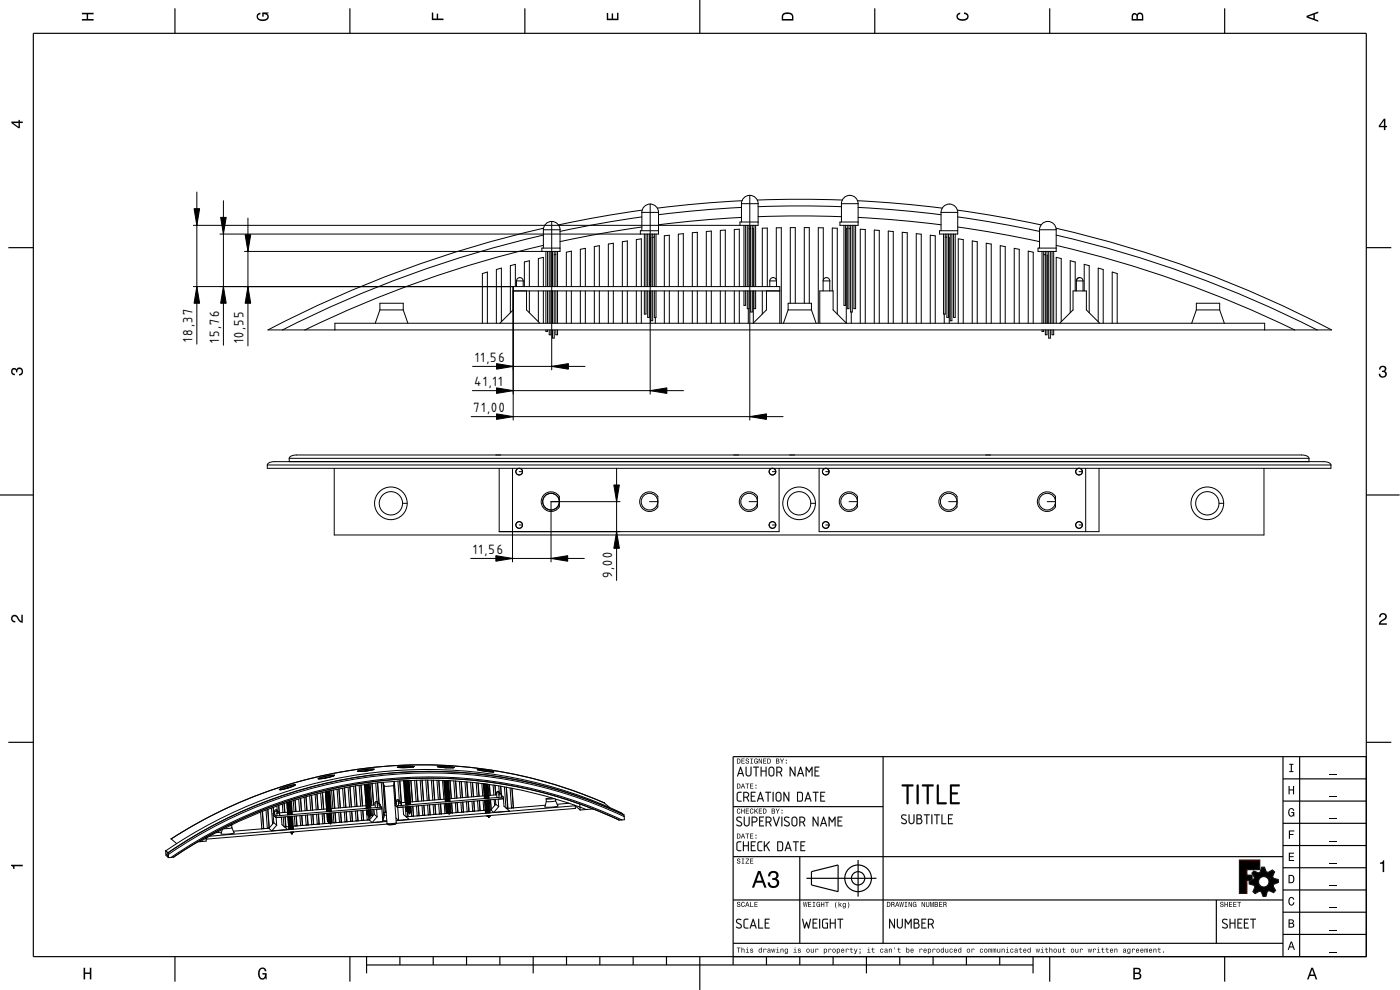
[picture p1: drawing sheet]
<svg xmlns="http://www.w3.org/2000/svg" width="420mm" height="297mm" viewBox="0 0 420 297" stroke-linecap="round" stroke-linejoin="round" font-family="sans-serif">
<defs><g id="words">
<g font-size="5">
<text x="57.7" y="102.5" transform="rotate(-90 57.7 102.5)">18,37</text>
<text x="65.8" y="102.8" transform="rotate(-90 65.8 102.8)">15,76</text>
<text x="73.1" y="103.1" transform="rotate(-90 73.1 103.1)">10,55</text>
<text x="142.6" y="108.6">11,56</text>
<text x="142.4" y="115.9">41,11</text>
<text x="142.1" y="123.7">71,00</text>
<text x="142" y="166.3">11,56</text>
<text x="183.7" y="173.4" transform="rotate(-90 183.7 173.4)">9,00</text>
</g>
</g></defs>
<g fill="none" stroke="#000" stroke-width=".35">
<path d="M10 10h400v277h-400zM52.5 2.5v7.5M105 2.5v7.5M157.5 2.5v7.5M210 0v10M262.5 2.5v7.5M315 2.5v7.5M367.5 2.5v7.5M2.5 74.3h7.5M410 74.3h7.5M0 148.5h10M410 148.5h10"/>
<path d="M2.5 222.7h7.5M265 227v56M385 233.7h25M385 227v60M390 227v60M410 222.7h7.5M410 227h-190v62.5M220 257h165M220 242h45M240 257v26M257.5 258v11M385 253.7h25"/>
<path d="M385 247h25M385 240.4h25M220 270h165M242 263.5h21M243.5 261.5l8-2v8l-8-2zM365 270v13M385 273.7h25M385 267h25M385 260.4h25M52.5 287v7.5M105 287v7.5M110 289.5h200"/>
<path d="M110 287v5M120 287v2.5M130 287v2.5M140 287v2.5M150 287v2.5M160 287v5M170 287v2.5M180 287v2.5M190 287v2.5M200 287v2.5M210 287v10M220 283h165"/>
<path d="M230 287v2.5M240 287v2.5M250 287v2.5M260 287v5M270 287v2.5M280 287v2.5M290 287v2.5M300 287v2.5M310 287v5M315 287v7.5M367.5 287v7.5M385 280.4h25"/>
<circle cx="257.5" cy="263.5" r="4"/>
<circle cx="257.5" cy="263.5" r="2"/>
</g>
<g fill="#000">
<path d="M24.6 3.8h3.5v.5h-1.7v1.4h1.7v.5h-3.5v-.5h1.4v-1.4h-1.4z" fill-rule="evenodd"/>
<path d="M77.3 4.2l.8-.4v.5l-.3 .1a.68 .68 0 0 0-.4 .6 .68 .68 0 0 0 .4 .6 1.68 1.68 0 0 0 2.5-.6 .92 .92 0 0 0-1.2-.8v.8h-.4v-1.3h1.9v.3l-.5 .1 .4 .4a1.19 1.19 0 0 1-.9 1.7 1.9 1.9 0 0 1-2.6-1.2z" fill-rule="evenodd"/>
<path d="M129.6 3.8h.4v1.8h1.1v-1.5h.4v1.5h1.6v.4h-3.5z" fill-rule="evenodd"/>
<path d="M182.1 3.9h.4v1.7h1.1v-1.6h.4v1.6h1.2v-1.8h.4v2.3h-3.5z" fill-rule="evenodd"/>
<path d="M235 4a2.19 2.19 0 0 0-.4 2.2h3.5v-1.2a1.92 1.92 0 0 0-3.1-1zM235.3 4.4l.4-.2a1.44 1.44 0 0 1 2 .8v.7h-2.7l.1-1z" fill-rule="evenodd"/>
<path d="M287.3 4.2l.9-.4v.4l-.3 .1a.66 .66 0 0 0-.5 .6 .66 .66 0 0 0 .4 .6l.5 .2a1.59 1.59 0 0 0 2-.7 .9 .9 0 0 0-1-.8v-.5a1.24 1.24 0 0 1 1.4 1.1 1.24 1.24 0 0 1-1 1.4 1.93 1.93 0 0 1-2.7-1.2z" fill-rule="evenodd"/>
<path d="M339.8 4.2l-.2 2h3.5v-1.4a.98 .98 0 0 0-.7-1 .98 .98 0 0 0-1.2 .6 .84 .84 0 0 0-1.4-.2zM340.2 4.5l.3-.1 .4 .1 .2 1.2h-1.1zM341.6 4.4l.5-.2a.57 .57 0 0 1 .6 .7v.8h-1.2z" fill-rule="evenodd"/>
<path d="M392.1 4.7v.6l3.5 1.2v-.4l-1-.4v-1.4l1-.4v-.4zM392.6 5l1.6-.5v1z" fill-rule="evenodd"/>
<path d="M3.4 36.5v.4l2.1 1.6h.5v-1.6h.8v-.4h-.8v-.5h-.4v.5zM4 36.9h1.6v1.1z" fill-rule="evenodd"/>
<path d="M415.3 35.6l-1.5 2.1v.5h1.5v.8h.5v-.8h.5v-.4h-.5v-2.2zM415.3 36.2v1.6h-1.1z" fill-rule="evenodd"/>
<path d="M3.6 110.7a.86 .86 0 0 1 1.4 .1 1.12 1.12 0 0 1 1.5-.4 1.12 1.12 0 0 1 .3 1.6l-.5 .6-.6 .1v-.5a.72 .72 0 0 0 .9-.6 .72 .72 0 0 0-.8-.8 .72 .72 0 0 0-.6 .9h-.4a.62 .62 0 0 0-.4-.8 .62 .62 0 0 0-.8 .5 .62 .62 0 0 0 .5 .7l.4 .1-.1 .4a1.17 1.17 0 0 1-1-.7 1.17 1.17 0 0 1 .2-1.2z" fill-rule="evenodd"/>
<path d="M414.2 110a1.01 1.01 0 0 1 1.5-.2 1.01 1.01 0 0 1-.1 1.6 1.12 1.12 0 0 1 .5 1.5 1.12 1.12 0 0 1-1.6 .4l-.6-.6-.1-.6h.4a.72 .72 0 0 0 .7 .9 .72 .72 0 0 0 .8-.8 .72 .72 0 0 0-1-.6v-.4a.62 .62 0 0 0 .9-.4 .62 .62 0 0 0-.5-.8 .62 .62 0 0 0-.8 .6v.3h-.4z" fill-rule="evenodd"/>
<path d="M3.6 184.8a1.22 1.22 0 0 1 2 .7l.8 .8v-1.9h.4v2.5a2.76 2.76 0 0 1-2-1.8 .69 .69 0 0 0-1.1 .4 .69 .69 0 0 0 .9 .8v.5a1.19 1.19 0 0 1-1.2-.7 1.19 1.19 0 0 1 .2-1.3z" fill-rule="evenodd"/>
<path d="M414.2 184.3a1.18 1.18 0 0 1 1.9 .2 1.18 1.18 0 0 1-.9 1.7l-.9 .8h1.9v.5h-2.4a2.76 2.76 0 0 1 1.8-2.1 .69 .69 0 0 0-.5-1.1 .69 .69 0 0 0-.7 .9h-.5z" fill-rule="evenodd"/>
<path d="M221.2 227.6v1.5h.5a.77 .77 0 0 0 .6-.7 .77 .77 0 0 0-.6-.8zM221.4 227.8a.58 .58 0 0 1 .6 .6 .58 .58 0 0 1-.6 .5zM222.5 227.6v1.5h1v-.2h-.8v-.5h.7v-.2h-.7v-.4h.8v-.2zM223.9 227.7a.6 .6 0 0 0 0 .7 .6 .6 0 0 0 .7 .2 .33 .33 0 0 1-.3 .4 .33 .33 0 0 1-.4-.4h-.2a.54 .54 0 0 0 .6 .6 .54 .54 0 0 0 .5-.7 .54 .54 0 0 0-.7-.3 .28 .28 0 0 1 .1-.5 .28 .28 0 0 1 .4 .4h.2l-.1-.3-.2-.2zM225.2 227.6v.2h.3v1.1h-.3v.2h.8v-.2h-.3v-1.1h.3v-.2zM226.5 227.8a.72 .72 0 0 0-.2 .9 .72 .72 0 0 0 .9 .3l.2 .1v-.8h-.5v.2h.3l-.2 .4a.52 .52 0 0 1-.6-.6 .52 .52 0 0 1 .7-.4l.3 .2-.3-.5zM227.7 227.6v1.5h.2v-1.2l.5 1.2h.3v-1.5h-.2v1.2l-.6-1.2zM229 227.6v1.5h1v-.2h-.8v-.5h.7v-.2h-.7v-.4h.8v-.2zM230.3 227.6v1.5h.5a.77 .77 0 0 0 .6-.7 .77 .77 0 0 0-.6-.8zM230.5 227.8a.58 .58 0 0 1 .6 .6 .58 .58 0 0 1-.6 .5zM232.9 227.6v1.5h.6a.42 .42 0 0 0 .4-.3 .42 .42 0 0 0-.2-.5l.1-.2-.1-.4zM233.1 227.8h.3a.23 .23 0 0 1 .3 .2 .23 .23 0 0 1-.3 .2h-.3zM233.1 228.4h.3a.26 .26 0 0 1 .3 .3 .26 .26 0 0 1-.3 .2h-.3zM234.1 227.6l.5 .9v.6h.2v-.6l.5-.9h-.2l-.4 .7-.4-.7zM235.8 228.8v.3h.3v-.3zM235.8 227.9v.4h.3v-.4z" fill-rule="evenodd"/>
<path d="M221.2 235.1v1.5h.5a.77 .77 0 0 0 .6-.7 .77 .77 0 0 0-.6-.8zM221.4 235.3a.58 .58 0 0 1 .6 .6 .58 .58 0 0 1-.6 .5zM222.9 235.1l-.6 1.5h.2l.2-.4h.6l.1 .4h.2l-.5-1.5zM223 235.3l.2 .7h-.5zM223.7 235.1v.2h.5v1.3h.2v-1.3h.4v-.2zM225.1 235.1v1.5h1v-.2h-.8v-.5h.7v-.2h-.7v-.4h.8v-.2zM226.7 236.3v.3h.3v-.3zM226.7 235.4v.4h.3v-.4z" fill-rule="evenodd"/>
<path d="M386.7 235.8h.3v1.1h1v-1.1h.4v2.5h-.4v-1.1h-1v1.1h-.3z" fill-rule="evenodd"/>
<path d="M386.9 229.2h1.3v.3h-.5v1.9h.5v.3h-1.3v-.3h.5v-1.9h-.5z" fill-rule="evenodd"/>
<path d="M3.3 259.5h3.5v.4h-2.5v.8h-.3a.77 .77 0 0 0-.7-.9z" fill-rule="evenodd"/>
<path d="M221.3 257.7a.6 .6 0 0 0 0 .7 .6 .6 0 0 0 .7 .2 .33 .33 0 0 1-.3 .4 .33 .33 0 0 1-.4-.4h-.2a.54 .54 0 0 0 .6 .6 .54 .54 0 0 0 .5-.7 .54 .54 0 0 0-.7-.3 .28 .28 0 0 1 .1-.5 .28 .28 0 0 1 .4 .4h.2l-.1-.3-.2-.2zM222.6 257.6v.2h.3v1.1h-.3v.2h.8v-.2h-.3v-1.1h.3v-.2zM223.8 257.6v.2h.8l-.9 1.3h1.1v-.2h-.8l.8-1.3zM225.1 257.6v1.5h1v-.2h-.8v-.5h.7v-.2h-.7v-.4h.8v-.2z" fill-rule="evenodd"/>
<path d="M221.2 250.1v1.5h.5a.77 .77 0 0 0 .6-.7 .77 .77 0 0 0-.6-.8zM221.4 250.3a.58 .58 0 0 1 .6 .6 .58 .58 0 0 1-.6 .5zM222.9 250.1l-.6 1.5h.2l.2-.4h.6l.1 .4h.2l-.5-1.5zM223 250.3l.2 .7h-.5zM223.7 250.1v.2h.5v1.3h.2v-1.3h.4v-.2zM225.1 250.1v1.5h1v-.2h-.8v-.5h.7v-.2h-.7v-.4h.8v-.2zM226.7 251.3v.3h.3v-.3zM226.7 250.4v.4h.3v-.4z" fill-rule="evenodd"/>
<path d="M221.3 242.8a.72 .72 0 0 0-.2 .9 .72 .72 0 0 0 1 .3l.1-.4-.4 .3a.56 .56 0 0 1-.5-.5 .56 .56 0 0 1 .6-.6l.3 .3-.3-.5zM222.5 242.6v1.5h.2v-.7h.6v.7h.2v-1.5h-.2v.6h-.6v-.6zM223.8 242.6v1.5h1v-.2h-.8v-.5h.7v-.2h-.7v-.4h.8v-.2zM225.2 242.8a.72 .72 0 0 0-.2 .9 .72 .72 0 0 0 1 .3l.1-.4-.4 .3a.56 .56 0 0 1-.4-.5 .56 .56 0 0 1 .5-.6l.3 .3-.3-.5zM226.4 242.6v1.5h.2l.2-.7 .5 .7h.2l-.6-.9 .6-.6h-.2l-.7 .7v-.7zM227.7 242.6v1.5h1v-.2h-.8v-.5h.7v-.2h-.7v-.4h.8v-.2zM229 242.6v1.5h.5a.77 .77 0 0 0 .6-.7 .77 .77 0 0 0-.6-.8zM229.2 242.8a.58 .58 0 0 1 .6 .6 .58 .58 0 0 1-.6 .5zM231.6 242.6v1.5h.5a.42 .42 0 0 0 .5-.3 .42 .42 0 0 0-.2-.5l.1-.2-.1-.4zM231.8 242.8h.3a.23 .23 0 0 1 .3 .2 .23 .23 0 0 1-.3 .2h-.3zM231.8 243.4h.3a.26 .26 0 0 1 .3 .3 .26 .26 0 0 1-.3 .2h-.3zM232.8 242.6l.5 .9v.6h.2v-.6l.5-.9h-.2l-.4 .7-.4-.7zM234.5 243.8v.3h.3v-.3zM234.5 242.9v.4h.3v-.4z" fill-rule="evenodd"/>
<path d="M372 258.1h6.1v2.8h-3.9v1.7h1.6v1.5h-1.6v3.9h-2.2z" fill-rule="evenodd"/>
<path d="M386.8 255.8h1.5v.3h-1.2v.8h1.1v.3h-1.1v.8h1.3v.3h-1.6z" fill-rule="evenodd"/>
<path d="M386.8 249.2h1.6v.3h-1.3v.7h1.1v.3h-1.1v1.2h-.3z" fill-rule="evenodd"/>
<path d="M386.9 242.8a.85 .85 0 0 1 .9-.3 .85 .85 0 0 1 .6 .8h-.3l-.4-.5a1.04 1.04 0 0 0-.8 .9 1.04 1.04 0 0 0 .6 1.1l.4-.2 .2-.6h-.6v-.3h.9v1.3l-.2-.3-.5 .3a1.2 1.2 0 0 1-1-1.8z" fill-rule="evenodd"/>
<path d="M221.3 270.7a.6 .6 0 0 0 0 .7 .6 .6 0 0 0 .7 .2 .33 .33 0 0 1-.3 .4 .33 .33 0 0 1-.4-.4h-.2a.54 .54 0 0 0 .6 .6 .54 .54 0 0 0 .5-.7 .54 .54 0 0 0-.7-.3 .28 .28 0 0 1 .1-.5 .28 .28 0 0 1 .4 .4h.2l-.1-.2-.2-.3zM222.6 270.8a.72 .72 0 0 0-.2 .9 .72 .72 0 0 0 1 .3l.1-.4-.4 .3a.56 .56 0 0 1-.5-.5 .56 .56 0 0 1 .6-.6l.3 .3-.3-.5zM224.2 270.6l-.6 1.5h.2l.2-.4h.6l.1 .4h.2l-.5-1.5zM224.3 270.8l.2 .7h-.5zM225.1 270.6v1.5h1v-.2h-.8v-1.3zM226.4 270.6v1.5h1v-.2h-.8v-.5h.7v-.2h-.7v-.4h.8v-.2z" fill-rule="evenodd"/>
<path d="M227.5 261.3l-1.8 5h.6l.6-1.4h2l.5 1.4h.7l-1.9-5zM227.9 262l.7 2.2h-1.5zM230.9 261.7l-.4 1.2h.6a.88 .88 0 0 1 .5-1.1 .88 .88 0 0 1 1.1 .4 .88 .88 0 0 1-.3 1.2h-.6v.6a1.03 1.03 0 0 1 1.3 .6 1.03 1.03 0 0 1-.7 1.4 1.03 1.03 0 0 1-1.3-.8l-.1-.4h-.6a1.68 1.68 0 0 0 2.1 1.7 1.68 1.68 0 0 0 .9-2.7l-.3-.2a1.29 1.29 0 0 0 .5-1.5 1.29 1.29 0 0 0-1.5-.8z" fill-rule="evenodd"/>
<path d="M241 270.6l.3 1.5h.2l.2-1.3 .2 1.3h.2l.2-1.5h-.1l-.2 1.3-.2-1.3h-.2l-.2 1.3-.2-1.3zM242.5 270.6v1.5h1v-.2h-.8v-.5h.7v-.2h-.7v-.4h.8v-.2zM243.9 270.6v.2h.3v1.1h-.3v.2h.8v-.2h-.3v-1.1h.3v-.2zM245.2 270.8a.72 .72 0 0 0-.2 .9 .72 .72 0 0 0 .9 .3l.2 .1v-.8h-.5v.2h.3l-.2 .4a.52 .52 0 0 1-.6-.6 .52 .52 0 0 1 .8-.4l.2 .2-.3-.5zM246.4 270.6v1.5h.2v-.7h.6v.7h.2v-1.5h-.2v.6h-.6v-.6zM247.6 270.6v.2h.5v1.3h.2v-1.3h.4v-.2zM250.9 270.6a1.35 1.35 0 0 0 .2 1.9 1.84 1.84 0 0 1 0-1.9zM251.7 270.6v1.5h.2l.2-.6 .3 .6h.2l-.4-.7 .4-.4-.7 .5v-.9zM253 271.1a.55 .55 0 0 0-.1 .8 .55 .55 0 0 0 .8 0 .41 .41 0 0 1-.3 .5 .41 .41 0 0 1-.5-.2 .47 .47 0 0 0 .6 .4 .47 .47 0 0 0 .3-.5v-1.1l-.1 .1-.4-.2zM253.1 271.2l.1-.1a.39 .39 0 0 1 .5 .4 .39 .39 0 0 1-.6 .4zM254.4 270.6a1.85 1.85 0 0 1 0 1.9 1.22 1.22 0 0 0 0-1.9z" fill-rule="evenodd"/>
<path d="M266.2 270.6v1.5h.5a.77 .77 0 0 0 .6-.7 .77 .77 0 0 0-.6-.8zM266.4 270.8a.58 .58 0 0 1 .6 .6 .58 .58 0 0 1-.6 .5zM267.5 270.6v1.5h.2v-.6a.45 .45 0 0 1 .5 .1 .45 .45 0 0 1 .1 .5h.2l-.2-.7a.42 .42 0 0 0 .1-.5 .42 .42 0 0 0-.4-.3zM267.7 270.8h.2a.26 .26 0 0 1 .3 .3 .26 .26 0 0 1-.3 .2h-.2zM269.2 270.6l-.6 1.5h.2l.2-.4h.6l.1 .4h.2l-.5-1.5zM269.3 270.8l.2 .7h-.4zM269.9 270.6l.3 1.5h.2l.2-1.3 .2 1.3h.2l.2-1.5h-.1l-.2 1.3-.2-1.3h-.2l-.2 1.3-.2-1.3zM271.5 270.6v.2h.3v1.1h-.3v.2h.8v-.2h-.3v-1.1h.3v-.2zM272.7 270.6v1.5h.2v-1.2l.5 1.2h.3v-1.5h-.2v1.2l-.6-1.2zM274.1 270.8a.72 .72 0 0 0-.2 .9 .72 .72 0 0 0 .9 .3l.2 .1v-.8h-.5v.2h.3l-.2 .4a.52 .52 0 0 1-.6-.6 .52 .52 0 0 1 .8-.4l.2 .2-.3-.5zM276.6 270.6v1.5h.2v-1.2l.6 1.2h.2v-1.5h-.2v1.2l-.6-1.2zM277.9 270.6v.9a.52 .52 0 0 0 .5 .7 .52 .52 0 0 0 .5-.7v-.9h-.2v1a.33 .33 0 0 1-.3 .4 .33 .33 0 0 1-.3-.4v-1zM279.2 270.6v1.5h.1v-1.4l.3 1.4h.2l.3-1.4v1.4h.1v-1.5h-.2l-.3 1.3-.3-1.3zM280.5 270.6v1.5h.6a.42 .42 0 0 0 .4-.3 .42 .42 0 0 0-.2-.5l.2-.2-.1-.4zM280.7 270.8h.3a.23 .23 0 0 1 .3 .2 .23 .23 0 0 1-.3 .2h-.3zM280.7 271.4h.3a.26 .26 0 0 1 .3 .3 .26 .26 0 0 1-.3 .2h-.3zM281.8 270.6v1.5h1v-.2h-.8v-.5h.7v-.2h-.7v-.4h.8v-.2zM283.1 270.6v1.5h.2v-.6a.45 .45 0 0 1 .5 .1 .45 .45 0 0 1 .1 .5h.2l-.2-.7a.42 .42 0 0 0 .1-.5 .42 .42 0 0 0-.4-.3zM283.3 270.8h.3a.26 .26 0 0 1 .3 .3 .26 .26 0 0 1-.4 .2h-.2z" fill-rule="evenodd"/>
<path d="M366.3 270.7a.6 .6 0 0 0 .1 .7 .6 .6 0 0 0 .6 .2 .33 .33 0 0 1-.3 .4 .33 .33 0 0 1-.4-.4h-.1a.54 .54 0 0 0 .5 .6 .54 .54 0 0 0 .5-.7 .54 .54 0 0 0-.7-.3 .28 .28 0 0 1 .2-.5 .28 .28 0 0 1 .3 .4h.2v-.2l-.3-.3zM367.5 270.6v1.5h.2v-.7h.6v.7h.2v-1.5h-.2v.6h-.6v-.6zM368.8 270.6v1.5h1v-.2h-.8v-.5h.7v-.2h-.7v-.4h.8v-.2zM370.1 270.6v1.5h1v-.2h-.8v-.5h.7v-.2h-.7v-.4h.8v-.2zM371.3 270.6v.2h.5v1.3h.2v-1.3h.4v-.2z" fill-rule="evenodd"/>
<path d="M376.3 261.3l-.6 .7 .8 1.3-.2 .5-1.4 .6v.8l1.5 .4 .2 .6-.6 1.3 .7 .6 1.3-.7 .5 .2 .6 1.4 .8-.1 .4-1.4 .6-.3 1.3 .6 .6-.6-.7-1.3 .2-.6 1.4-.5-.1-.9-1.4-.4-.3-.5 .6-1.4-.6-.6-1.3 .8-.6-.2-.5-1.4h-.9l-.4 1.5-.5 .2zM377.7 264.6a1.57 1.57 0 0 1 3.1 0 1.57 1.57 0 0 1-3.1 0z" fill-rule="evenodd"/>
<path d="M386.7 262.5v2.5h.8a1.28 1.28 0 0 0 1-1.2 1.28 1.28 0 0 0-1-1.3zM387 262.8a.96 .96 0 0 1 1.1 1 .96 .96 0 0 1-1.1 .9z" fill-rule="evenodd"/>
<path d="M386.7 275.8v2.5h.9a.7 .7 0 0 0 .8-.5 .7 .7 0 0 0-.4-.8l.3-.5a.62 .62 0 0 0-.7-.7zM387 276.1h.6a.38 .38 0 0 1 .4 .4 .38 .38 0 0 1-.5 .4h-.5zM387 277.2h.6a.44 .44 0 0 1 .5 .4 .44 .44 0 0 1-.5 .4h-.6z" fill-rule="evenodd"/>
<path d="M386.9 269.4a.85 .85 0 0 1 .9-.3 .85 .85 0 0 1 .6 .8h-.3l-.4-.5a1.05 1.05 0 0 0-.8 1 1.05 1.05 0 0 0 .7 1l.3-.1 .2-.6h.4a.89 .89 0 0 1-.8 1 .89 .89 0 0 1-1-.7z" fill-rule="evenodd"/>
<path d="M414.1 258.8a.77 .77 0 0 0 1-.7h.3v3.6h-.4v-2.5h-.9z" fill-rule="evenodd"/>
<path d="M25.1 290.4h.5v1.4h1.4v-1.4h.4v3.5h-.4v-1.7h-1.4v1.7h-.5z" fill-rule="evenodd"/>
<path d="M77.8 290.8a1.2 1.2 0 0 1 1.3-.5 1.2 1.2 0 0 1 .9 1.1h-.5l-.1-.3a.68 .68 0 0 0-.6-.4 .68 .68 0 0 0-.7 .3 1.68 1.68 0 0 0 .7 2.5 .92 .92 0 0 0 .7-1.1h-.8v-.4h1.3v1.9h-.2l-.1-.5-.4 .4a1.19 1.19 0 0 1-1.8-.9v-1.6z" fill-rule="evenodd"/>
<path d="M221.1 284.3v.2h.5v1.3h.2v-1.3h.4v-.2zM222.5 284.3v1.5h.2v-.8l.3-.2 .2 .2v.8h.2v-.7a.38 .38 0 0 0-.2-.5 .38 .38 0 0 0-.5 .2v-.5zM223.9 284.7l.3 .2v.8l-.4 .1h1l-.4-.1v-1zM224.2 284.3l.2 .2zM225.3 284.7l-.1 .5 .6 .2a.26 .26 0 0 1-.2 .3 .26 .26 0 0 1-.3-.2h-.2a.42 .42 0 0 0 .6 .4 .42 .42 0 0 0 .1-.7l-.5-.3 .3-.1 .4 .2-.1-.3zM227.8 284.8a.54 .54 0 0 0-.2 .8 .54 .54 0 0 0 .8 0l.2 .2v-1.5h-.2v.5l-.3-.2zM227.9 284.9l.1-.1a.39 .39 0 0 1 .4 .4 .39 .39 0 0 1-.5 .4zM229.1 284.7v1.1h.2l.1-.9 .6 .1a.38 .38 0 0 0-.3-.4 .38 .38 0 0 0-.4 .2zM230.5 284.7l-.2 .3 .6-.2 .1 .3a.42 .42 0 0 0-.7 .2 .42 .42 0 0 0 .3 .6l.7-.2-.2-1zM230.5 285.4a.25 .25 0 0 1 .5 0 .25 .25 0 0 1-.5 0zM231.4 284.7l.3 1.1h.2l.2-1 .2 1h.1l.3-1.1h-.2l-.2 .9-.1-.9h-.2l-.2 .9-.2-.9zM233 284.7l.3 .2v.8l-.4 .1h1l-.4-.1v-1zM233.3 284.3l.2 .2zM234.2 284.7v1.1h.2v-.8l.3-.2 .2 .2 .1 .8h.1v-.7a.38 .38 0 0 0-.2-.5 .38 .38 0 0 0-.5 .2zM235.6 284.8a.55 .55 0 0 0-.1 .8 .55 .55 0 0 0 .8 0 .41 .41 0 0 1-.3 .5 .41 .41 0 0 1-.5-.2 .47 .47 0 0 0 .6 .4 .47 .47 0 0 0 .3-.5v-1.1l-.1 .1-.4-.2zM235.7 284.9l.1-.1a.39 .39 0 0 1 .5 .4 .39 .39 0 0 1-.6 .4zM238.2 284.7l.3 .2v.8l-.4 .1h1l-.4-.1v-1zM238.5 284.3l.2 .2zM239.6 284.7l-.1 .5 .6 .2a.26 .26 0 0 1-.2 .3 .26 .26 0 0 1-.3-.2h-.2a.42 .42 0 0 0 .6 .4 .42 .42 0 0 0 .2-.7l-.6-.3 .3-.1 .4 .2-.1-.3zM242 285.3a.57 .57 0 0 0 1.1 0 .57 .57 0 0 0-1.1 0zM242.3 284.9l.1-.1a.4 .4 0 0 1 .4 .5 .4 .4 0 0 1-.5 .3zM243.3 284.7v.7a.38 .38 0 0 0 .3 .4 .38 .38 0 0 0 .5-.2l.1 .2v-1.1h-.1l-.1 .8-.3 .2-.2-.2v-.8zM244.7 284.7v1.1h.2l.1-.9 .6 .1a.38 .38 0 0 0-.3-.4 .38 .38 0 0 0-.4 .2zM247.2 284.7v1.6h.2l.1-.6a.53 .53 0 0 0 .8-.5 .53 .53 0 0 0-.9-.4zM247.5 284.9l.1-.1a.39 .39 0 0 1 .4 .5 .39 .39 0 0 1-.5 .3zM248.6 284.7v1.1h.2l.1-.9 .6 .1a.38 .38 0 0 0-.3-.4 .38 .38 0 0 0-.4 .2zM249.8 285.3a.57 .57 0 0 0 1.1 0 .57 .57 0 0 0-1.1 0zM250.1 284.9l.1-.1a.4 .4 0 0 1 .4 .5 .4 .4 0 0 1-.5 .3zM251.1 284.7v1.6h.2l.1-.6a.53 .53 0 0 0 .8-.5 .53 .53 0 0 0-.9-.4zM251.4 284.9l.1-.1a.39 .39 0 0 1 .4 .5 .39 .39 0 0 1-.5 .3zM252.6 284.8a.57 .57 0 0 0-.1 .8 .57 .57 0 0 0 .8 0l.1-.1-.6 .2-.2-.4h.8l-.1-.5-.4-.2zM252.7 284.9l.3-.1 .2 .3h-.6zM253.8 284.7v1.1h.2l.1-.9 .6 .1a.38 .38 0 0 0-.3-.4 .38 .38 0 0 0-.4 .2zM255.3 284.4v.3l-.3 .2h.3l.1 .9h.5l-.4-.4v-.5h.4v-.2h-.4v-.3zM256.3 284.7l.4 1.2-.4 .3h.4l.6-1.5h-.2l-.3 .9-.3-.9zM258 284.7v.3h.3v-.3zM258 285.5l.1 .4-.2 .4 .4-.5v-.3zM260.4 284.7l.3 .2v.8l-.4 .1h.9l-.4-.1v-1zM260.7 284.3l.2 .2zM261.8 284.4v.3l-.3 .2h.3l.1 .9h.5l-.4-.4v-.5h.4v-.2h-.4v-.3zM264.3 284.8a.57 .57 0 0 0-.1 .8 .57 .57 0 0 0 .9 0l-.2-.2a.32 .32 0 0 1-.5 .1 .32 .32 0 0 1 0-.5 .32 .32 0 0 1 .5 0h.2l-.3-.4zM265.6 284.7l-.1 .3 .5-.2 .1 .3a.42 .42 0 0 0-.6 .2 .42 .42 0 0 0 .3 .6l.4-.2 .2 .1-.1-.8-.2-.4zM265.6 285.4a.25 .25 0 0 1 .5 0 .25 .25 0 0 1-.5 0zM266.8 284.7v1.1h.2v-.8l.3-.2 .2 .2v.8h.2v-.7a.38 .38 0 0 0-.3-.5 .38 .38 0 0 0-.4 .2zM268.4 284.3l.2 .6zM269.6 284.4v.3l-.3 .2h.3l.1 .9h.6l-.5-.4v-.5h.5v-.2h-.5v-.3zM272 284.3v1.5l.2-.2a.5 .5 0 0 0 .7-.4 .5 .5 0 0 0-.7-.4v-.5zM272.2 284.9l.1-.1a.39 .39 0 0 1 .4 .5 .39 .39 0 0 1-.5 .3zM273.4 284.8a.57 .57 0 0 0-.1 .8 .57 .57 0 0 0 .8 0l.1-.1-.6 .2-.2-.4h.8l-.1-.5-.4-.2zM273.5 284.9l.3-.1 .2 .3h-.6zM276 284.7v1.1h.1l.1-.9 .7 .1a.38 .38 0 0 0-.3-.4 .38 .38 0 0 0-.5 .2zM277.3 284.8a.57 .57 0 0 0-.1 .8 .57 .57 0 0 0 .8 0l.1-.1-.6 .2-.2-.4h.8l-.1-.5-.4-.2zM277.4 284.9l.4-.1 .1 .3h-.6zM278.5 284.7v1.6h.2v-.6a.53 .53 0 0 0 .8-.5 .53 .53 0 0 0-.8-.4zM278.7 284.9l.1-.1a.39 .39 0 0 1 .5 .5 .39 .39 0 0 1-.6 .3zM279.9 284.7v1.1h.1l.1-.9 .7 .1a.38 .38 0 0 0-.3-.4 .38 .38 0 0 0-.5 .2zM281 285.3a.6 .6 0 0 0 1.2 0 .6 .6 0 0 0-1.2 0zM281.3 284.9l.1-.1a.4 .4 0 0 1 .4 .5 .4 .4 0 0 1-.5 .3zM282.4 284.8a.54 .54 0 0 0-.1 .8 .54 .54 0 0 0 .8 0l.2 .2v-1.5h-.2v.5l-.3-.2zM282.6 284.9l.1-.1a.39 .39 0 0 1 .4 .4 .39 .39 0 0 1-.5 .4zM283.7 284.7v.7a.38 .38 0 0 0 .2 .4 .38 .38 0 0 0 .5-.2l.2 .2v-1.1h-.2v.8l-.3 .2-.2-.2v-.8zM285.1 284.8a.57 .57 0 0 0-.1 .8 .57 .57 0 0 0 .9 0l-.2-.2a.32 .32 0 0 1-.4 .1 .32 .32 0 0 1 0-.5 .32 .32 0 0 1 .4 0h.2l-.3-.4zM286.4 284.8a.57 .57 0 0 0-.1 .8 .57 .57 0 0 0 .8 0l.1-.1-.6 .2-.1-.4h.7l-.1-.5-.4-.2zM286.5 284.9l.4-.1 .1 .3h-.5zM287.6 284.8a.54 .54 0 0 0-.1 .8 .54 .54 0 0 0 .8 0l.2 .2v-1.5h-.2v.5l-.3-.2zM287.8 284.9l.1-.1a.39 .39 0 0 1 .4 .4 .39 .39 0 0 1-.5 .4zM290.1 285.3a.6 .6 0 0 0 1.2 0 .6 .6 0 0 0-1.2 0zM290.4 284.9l.1-.1a.4 .4 0 0 1 .5 .5 .4 .4 0 0 1-.6 .3zM291.6 284.7v1.1h.2v-.9l.7 .1a.38 .38 0 0 0-.3-.4 .38 .38 0 0 0-.5 .2zM294.2 284.8a.57 .57 0 0 0-.1 .8 .57 .57 0 0 0 .9 0l-.2-.2a.32 .32 0 0 1-.4 .1 .32 .32 0 0 1 0-.5 .32 .32 0 0 1 .4 0h.2l-.3-.4zM295.3 285.3a.6 .6 0 0 0 1.2 0 .6 .6 0 0 0-1.2 0zM295.6 284.9l.1-.1a.4 .4 0 0 1 .5 .5 .4 .4 0 0 1-.6 .3zM296.6 284.7v1.1h.2l.2-1 .1 1h.1l.2-1 .1 1h.2l-.1-1.2zM297.9 284.7v1.1h.2l.2-1 .1 1h.1l.2-1 .1 1h.2l-.1-1.2zM299.3 284.7v.7a.38 .38 0 0 0 .3 .4 .38 .38 0 0 0 .4-.2l.2 .2v-1.1h-.2v.8l-.3 .2-.2-.2v-.8zM300.6 284.7v1.1h.2v-.8l.3-.2 .2 .2v.8h.2v-.7a.38 .38 0 0 0-.3-.5 .38 .38 0 0 0-.4 .2zM302 284.7l.3 .2v.8l-.4 .1h1l-.4-.1v-1zM302.3 284.3l.2 .2zM303.3 284.8a.57 .57 0 0 0-.1 .8 .57 .57 0 0 0 .9 0l-.1-.2a.32 .32 0 0 1-.5 .1 .32 .32 0 0 1 0-.5 .32 .32 0 0 1 .4 0h.2l-.2-.4zM304.6 284.7l-.1 .3 .3-.2a.23 .23 0 0 1 .3 0 .23 .23 0 0 1 0 .3 .42 .42 0 0 0-.6 .2 .42 .42 0 0 0 .3 .6l.7-.2-.2-1zM304.7 285.4a.25 .25 0 0 1 .5 0 .25 .25 0 0 1-.5 0zM306.1 284.4v.3l-.4 .2h.4v.9h.6l-.4-.4v-.5h.4v-.2h-.4v-.3zM307.2 284.8a.57 .57 0 0 0-.1 .8 .57 .57 0 0 0 .9 0v-.1l-.5 .2-.2-.4h.7l-.1-.5-.3-.2zM307.4 284.9l.3-.1 .1 .3h-.5zM308.5 284.8a.54 .54 0 0 0-.2 .8 .54 .54 0 0 0 .8 0l.2 .2v-1.5h-.2v.5l-.3-.2zM308.6 284.9l.1-.1a.39 .39 0 0 1 .4 .4 .39 .39 0 0 1-.5 .4zM310.8 284.7l.3 1.1h.2l.2-1 .1 1h.2l.3-1.1h-.2l-.2 .9-.1-.9h-.2l-.2 .9-.2-.9zM312.4 284.7l.3 .2v.8l-.4 .1h1l-.4-.1v-1zM312.7 284.3l.2 .2zM313.9 284.4v.3l-.4 .2h.4v.9h.6l-.4-.4v-.5h.4v-.2h-.4v-.3zM314.9 284.3v1.5h.2v-.8l.3-.2 .2 .2v.8h.2v-.7a.38 .38 0 0 0-.2-.5 .38 .38 0 0 0-.5 .2v-.5zM316.2 285.3a.57 .57 0 0 0 1.1 0 .57 .57 0 0 0-1.1 0zM316.4 284.9l.1-.1a.4 .4 0 0 1 .5 .5 .4 .4 0 0 1-.6 .3zM317.5 284.7v.7a.38 .38 0 0 0 .3 .4 .38 .38 0 0 0 .4-.2l.2 .2v-1.1h-.2v.8l-.3 .2-.2-.2v-.8zM319.1 284.4v.3l-.3 .2h.3l.1 .9h.5l-.4-.4v-.5h.4v-.2h-.4v-.3zM321.4 285.3a.57 .57 0 0 0 1.1 0 .57 .57 0 0 0-1.1 0zM321.6 284.9l.1-.1a.4 .4 0 0 1 .5 .5 .4 .4 0 0 1-.6 .3zM322.7 284.7v.7a.38 .38 0 0 0 .3 .4 .38 .38 0 0 0 .4-.2l.2 .2v-1.1h-.2v.8l-.3 .2-.2-.2v-.8zM324.1 284.7v1.1h.2l.1-.9 .6 .1a.38 .38 0 0 0-.3-.4 .38 .38 0 0 0-.4 .2zM326.4 284.7l.3 1.1h.2l.2-1 .2 1h.1l.3-1.1h-.2l-.2 .9-.1-.9h-.2l-.2 .9-.2-.9zM328 284.7v1.1h.2l.1-.9 .6 .1a.38 .38 0 0 0-.3-.4 .38 .38 0 0 0-.4 .2zM329.3 284.7l.3 .2v.8l-.4 .1h1l-.4-.1v-1zM329.6 284.3l.2 .2zM330.8 284.4v.3l-.3 .2h.3l.1 .9h.5l-.4-.4v-.5h.4v-.2h-.4v-.3zM332.1 284.4v.3l-.3 .2h.3l.1 .9h.5l-.4-.4v-.5h.4v-.2h-.4v-.3zM333.2 284.8a.57 .57 0 0 0-.1 .8 .57 .57 0 0 0 .9 0v-.1l-.5 .2-.2-.4h.8l-.2-.5-.3-.2zM333.4 284.9l.3-.1 .2 .3h-.6zM334.4 284.7v1.1h.2v-.8l.3-.2 .2 .2 .1 .8h.1v-.7a.38 .38 0 0 0-.2-.5 .38 .38 0 0 0-.5 .2zM337.2 284.7l-.1 .3 .2-.2a.23 .23 0 0 1 .3 0 .23 .23 0 0 1 .1 .3 .42 .42 0 0 0-.6 .2 .42 .42 0 0 0 .3 .6l.6-.2-.2-1zM337.2 285.4a.25 .25 0 0 1 .5 0 .25 .25 0 0 1-.5 0zM338.4 284.8a.55 .55 0 0 0-.1 .8 .55 .55 0 0 0 .8 0 .41 .41 0 0 1-.3 .5 .41 .41 0 0 1-.5-.2 .47 .47 0 0 0 .6 .4 .47 .47 0 0 0 .3-.5v-1.1l-.1 .1-.4-.2zM338.5 284.9l.1-.1a.39 .39 0 0 1 .5 .4 .39 .39 0 0 1-.6 .4zM339.7 284.7v1.1h.2l.1-.9 .6 .1a.38 .38 0 0 0-.3-.4 .38 .38 0 0 0-.4 .2zM341 284.8a.57 .57 0 0 0 0 .8 .57 .57 0 0 0 .8 0l.1-.1-.6 .2-.2-.4h.8l-.2-.5-.3-.2zM341.2 284.9l.3-.1 .2 .3h-.6zM342.3 284.8a.57 .57 0 0 0 0 .8 .57 .57 0 0 0 .8 0l.1-.1-.6 .2-.2-.4h.8l-.2-.5-.3-.2zM342.5 284.9l.3-.1 .2 .3h-.6zM343.5 284.7v1.1h.1l.2-1 .1 1h.2l.1-1 .1 1h.2l-.1-1.2zM344.9 284.8a.57 .57 0 0 0 0 .8 .57 .57 0 0 0 .8 0l.1-.1-.6 .2-.2-.4h.8l-.2-.5-.3-.2zM345.1 284.9l.3-.1 .2 .3h-.6zM346.2 284.7v1.1h.1l.1-.8 .3-.2 .2 .2v.8h.2v-.7a.38 .38 0 0 0-.3-.5 .38 .38 0 0 0-.5 .2zM347.7 284.4v.3l-.3 .2h.3l.1 .9h.5l-.4-.4v-.5h.4v-.2h-.4v-.3zM349.1 285.5v.3h.3v-.3z" fill-rule="evenodd"/>
<path d="M340.1 290.4v3.5h1.3a.98 .98 0 0 0 1.1-.8 .98 .98 0 0 0-.6-1.1 .86 .86 0 0 0 .4-1.1 .86 .86 0 0 0-.9-.5zM340.6 290.8h.7a.53 .53 0 0 1 .6 .5 .53 .53 0 0 1-.6 .5h-.7zM340.6 292.2h.7a.61 .61 0 0 1 .8 .6 .61 .61 0 0 1-.7 .6h-.8z" fill-rule="evenodd"/>
<path d="M387.4 282.5l-1 2.5h.4l.2-.7h1l.3 .7h.3l-.9-2.5zM387.5 282.9l.4 1.1h-.7z" fill-rule="evenodd"/>
<path d="M393.5 290.4l-1.2 3.5h.4l.4-1.1h1.4l.4 1.1h.4l-1.3-3.5zM393.8 290.9l.5 1.5h-1z" fill-rule="evenodd"/>
</g>
<path d="M399 239.1h2.1M399 232.4h2.1M399 259.1h2.1M399 252.4h2.1M399 245.7h2.1M399 279.1h2.1M399 272.4h2.1M399 265.7h2.1M399 285.7h2.1" fill="none" stroke="#000" stroke-width=".3"/>
<path d="M372 258.1h6.1v2.8h-3.9v1.7h1.6v1.5h-1.6v3.9h-2.2z" fill="none" stroke="#370700" stroke-width=".34"/>
<g fill="none" stroke="#000137" stroke-width=".34">
<path d="M376.3 261.3l1.4 .6 .5-.2 .4-1.5h.9l.5 1.4 .6 .2 1.3-.8 .6 .6-.6 1.4 .3 .5 1.4 .4 .1 .9-1.4 .5-.2 .6 .7 1.3-.6 .6-1.3-.6-.6 .3-.4 1.4-.8 .1-.6-1.4-.5-.2-1.3 .7-.7-.6 .6-1.3-.2-.6-1.5-.4v-.8l1.4-.6 .2-.5-.8-1.3z"/>
<circle cx="379.3" cy="264.6" r="1.57"/>
</g>
<g fill="#000">
<path d="M221.3 237.8l1.2-.2v.2l-.8 .1-.3 .2v1.7l.2 .4h.8l.1 .3h-.9l-.4-.4-.1-1.8zM223.4 237.9v1.2a.74 .74 0 0 0 .9-.1 .74 .74 0 0 0 .1-.9zM223.1 237.6h.9a.88 .88 0 0 1 .8 .7 .88 .88 0 0 1-.5 1l.5 1.2-.2-.1-.6-1h-.7v1l-.2 .1zM225.4 237.6h1.4l-.2 .3h-1v.9l.9 .1-.9 .1v1.2h1l.2 .3h-1.4zM228.1 237.6l.3 .1 .8 2.6-.1 .2-.3-.7h-1.1l-.3 .7-.2-.1zM228.2 238.2l-.4 1.3h.9zM229.7 237.6l1.7 .1-.7 .2-.2 2.6-.1-2.6-.7-.1zM231.9 237.6l.3 .2-.2 2.7zM233.3 238l-.2 1.7a.6 .6 0 0 0 .6 .5 .6 .6 0 0 0 .5-.6v-1.1a.6 .6 0 0 0-.3-.6 .6 .6 0 0 0-.6 .1zM233 237.8a.88 .88 0 0 1 1-.2 .88 .88 0 0 1 .5 .8v1.2a.88 .88 0 0 1-.8 .9 .88 .88 0 0 1-.9-.8v-1.5zM235.2 237.6l.2 .1 1.2 2.1v-2.1l.2-.1v2.9l-.2-.1-1.2-2.1v2.1l-.2 .1zM239.5 237.9v2.3h.9l.3-.4v-1.7l-.3-.2zM239.2 237.6h1.3l.4 .5v1.9l-.4 .5h-1.3zM242.4 237.6l.2 .1 .9 2.6-.1 .2-.4-.7h-1l-.3 .7-.2-.1zM242.5 238.2l-.5 1.3h.9zM244 237.6l1.7 .1-.8 .2-.1 2.6-.1-2.6-.7-.1zM246.2 237.6h1.4l-.1 .3h-1.1v.9l.9 .1-.9 .1v1.2h1.1l.1 .3h-1.4z"/>
<path d="M221.3 237.8l1.2-.2v.2l-1 .2-.1 1.8 .1 .3 1.1 .2v.2h-1l-.4-.4-.1-1.8zM221.3 237.8l-.2 .5 .1 1.8 .4 .4h.9l-.1-.2-.8-.1-.2-.4v-1.7l.3-.2 .8-.1v-.2zM223.4 237.9v1.1a.72 .72 0 0 0 .8 0 .72 .72 0 0 0 .2-.9zM223.3 237.9l1.1 .1 .2 .4-.2 .5-1.1 .2zM223.1 237.6h1.1l.5 .3a.88 .88 0 0 1-.4 1.4l.5 1.2-.3-.1-.5-1h-.7l.1 1-.3 .1zM223.1 237.6v2.9l.2-.1v-1.1h.7l.8 1.2-.5-1.2 .4-.4a.85 .85 0 0 0-.7-1.3zM225.4 237.6h1.4l-.2 .3h-1v.9l.9 .1-.9 .1v1.2h1l.2 .3h-1.5zM225.4 237.6v2.9h1.3l-.1-.2h-1v-1.3l.9-.1-.9-.1v-1h1l.1-.2zM228.1 237.6l.3 .1 .8 2.6-.1 .3-.3-.8h-1.1l-.3 .7-.2-.1zM228.2 237.6l-1 2.8h.3l.2-.6h1.1l.3 .7 .1-.2zM228.2 238.2l-.4 1.3h.9zM228.2 238.1l.5 1.4h-1zM229.7 237.6l1.7 .1-.7 .2v2.5l-.2 .2-.1-.2v-2.5l-.7-.1zM229.7 237.6v.2h.7l.1 2.7 .1-2.7 .8-.1zM231.9 237.6l.3 .2v2.5l-.2 .3-.1-.3zM231.9 237.6l.1 2.9 .2-2.7zM233.3 238l-.2 .5v1.4l.7 .3 .4-.4v-1.5l-.4-.4zM233.2 238h.1a.6 .6 0 0 1 .6-.1 .6 .6 0 0 1 .4 .6v1.1a.62 .62 0 0 1-.6 .7 .62 .62 0 0 1-.7-.6zM233 237.8a.89 .89 0 0 1 1-.2 .89 .89 0 0 1 .6 .8v1.2a.9 .9 0 0 1-.9 .9 .9 .9 0 0 1-1-.8l.1-1.5zM233 237.8l-.2 .6v1.3l.2 .6a.95 .95 0 0 0 1.3 0l.2-.7-.1-1.6-.5-.4zM235.1 237.6l.3 .1 1.2 2.1v-2.1l.3-.1v2.9l-.3-.1-1.2-2.1v2.1l-.3 .1zM235.2 237.6v2.9l.2-.1v-2.2l1.4 2.3v-2.9l-.2 .1v2.2l-1.2-2.2zM239.5 237.9v2.3h.9l.3-.4-.1-1.6-.2-.3zM239.5 237.8l.9 .1 .3 .2v1.7a.86 .86 0 0 1-1.2 .5zM239.2 237.6h1.3l.5 .5v1.9l-.5 .5h-1.3zM239.3 237.6v2.9h1.2l.4-.5v-1.9l-.4-.5zM242.4 237.6l.3 .1 .8 2.6-.1 .3-.4-.8h-1l-.3 .7-.3-.1zM242.4 237.6l-.9 2.8h.2l.2-.6h1.2l.3 .7 .1-.2zM242.5 238.2l-.5 1.3h.9zM242.5 238.1l.5 1.4h-1zM243.9 237.6l1.8 .1-.8 .2 .1 2.5-.2 .2-.2-.2 .1-2.5-.8-.1zM244 237.6v.2h.7l.1 2.7 .1-2.7 .8-.1zM246.2 237.6h1.4l-.1 .3h-1.1v.9l1 .1-1 .1v1.2h1.1l.1 .3h-1.4zM246.2 237.6v2.9h1.4l-.1-.2h-1.1v-1.3l.9-.1-.9-.1v-1h1.1l.1-.2z"/>
<path d="M222.2 230l.2 .1 .9 2.7-.2 .2-.3-.8h-1.1l-.2 .8-.3-.2zM222.2 230.1l-1 2.7 .3 .1 .2-.7h1.1l.3 .8 .1-.2zM222.2 230.6l-.4 1.4h.9zM222.2 230.6l.5 1.4h-.9zM223.8 230l.3 .2v1.9l.2 .4a.58 .58 0 0 0 .6 .1 .58 .58 0 0 0 .3-.5v-1.9l.2-.2 .2 2-.3 .7a.88 .88 0 0 1-1 .2 .88 .88 0 0 1-.6-.8zM223.8 230.1v2l.3 .7a.89 .89 0 0 0 .9 .1 .89 .89 0 0 0 .5-.9l-.1-2-.3 2.5a.6 .6 0 0 1-.7 .2 .6 .6 0 0 1-.4-.6v-1.9zM226.1 230l1.7 .2-.8 .1 .1 2.5-.2 .2-.2-.2 .1-2.5h-.7zM226.1 230.1v.2h.7l.1 2.7 .1-2.7 .8-.1zM228.3 230.1l.3 .1v1h1.2v-1l.2-.1v2.9l-.2-.2v-1.3h-1.2v1.3l-.3 .2zM228.3 230.1v2.8l.2-.1v-1.3h1.3v1.3l.2 .1v-2.8l-.2 .1v1h-1.3v-1zM231.1 230.5l-.2 .4 .1 1.4 .7 .3 .4-.3v-1.6l-.4-.3zM231.1 230.4v.1a.6 .6 0 0 1 .7-.2 .6 .6 0 0 1 .3 .6v1.2a.62 .62 0 0 1-.6 .6 .62 .62 0 0 1-.6-.5zM230.9 230.3a.89 .89 0 0 1 1-.2 .89 .89 0 0 1 .5 .8v1.2a.9 .9 0 0 1-.9 .9 .9 .9 0 0 1-.9-.9v-1.5zM230.9 230.3l-.2 .6v1.2l.2 .6a.95 .95 0 0 0 1.2 0l.3-.6-.1-1.6-.6-.4zM233.3 230.3v1.2a.72 .72 0 0 0 .9-.1 .72 .72 0 0 0 .1-.9zM233.3 230.3l1 .2 .2 .4-.2 .4-1 .2zM233 230.1h1.1l.5 .2a.88 .88 0 0 1-.4 1.4l.5 1.3-.2-.1-.6-1.1h-.6v1l-.3 .2zM233 230.1v2.8l.2-.1v-1h.7l.8 1.1-.5-1.2 .4-.4a.85 .85 0 0 0-.7-1.2zM237 230.1h.3l1.2 2.2v-2.1l.2-.2v2.9h-.3l-1.1-2.2v2.1l-.3 .1zM237 230.1v2.8l.2-.1v-2.2l1.5 2.3v-2.8l-.2 .1v2.2l-1.2-2.3zM240.2 230l.2 .1 .9 2.7-.1 .2-.4-.8h-1.1l-.2 .8-.3-.2zM240.2 230.1l-1 2.7 .3 .1 .2-.7h1.1l.4 .8 .1-.2zM240.2 230.6l-.4 1.4h.9zM240.3 230.6l.4 1.4h-.9zM241.8 230.1h.3l.7 1.3 .8-1.3h.2v2.8l-.2-.1v-2.1l-.8 1.1-.7-1.1v2.1l-.3 .1zM241.8 230.1v2.8l.3-.1v-2.2l.7 1.2 .8-1.2v2.2l.2 .1v-2.8h-.2l-.8 1.3-.7-1.3zM244.5 230h1.4l-.1 .3h-1.1v.9l.9 .2-.9 .1v1.2h1.1l.1 .2h-1.4zM244.5 230.1v2.8h1.4l-.1-.2h-1.1v-1.2l.9-.1-.9-.2v-.9h1.1l.1-.2z"/>
<path d="M222.2 230.1h.2l.9 2.7-.2 .2-.3-.8h-1.1l-.3 .8-.2-.2zM222.2 230.6l-.4 1.4h.9zM223.8 230.1l.3 .1v1.9a.6 .6 0 0 0 .6 .6 .6 .6 0 0 0 .5-.6l.2-2.1 .1 2a.89 .89 0 0 1-.8 1 .89 .89 0 0 1-.9-.9zM226.1 230.1l1.7 .1-.8 .1-.1 2.7-.1-2.7h-.7zM228.3 230.1l.3 .1v1h1.2v-1l.2-.1v2.8l-.2-.1v-1.3h-1.2v1.3l-.3 .1zM231.1 230.5l-.2 1.7a.6 .6 0 0 0 .6 .5 .6 .6 0 0 0 .6-.6v-1.2a.6 .6 0 0 0-.3-.5 .6 .6 0 0 0-.7 .1zM230.9 230.3a.88 .88 0 0 1 1-.2 .88 .88 0 0 1 .5 .8v1.2a.88 .88 0 0 1-.9 .9 .88 .88 0 0 1-.9-.9l.1-1.5zM233.3 230.3v1.2a.74 .74 0 0 0 .9-.1 .74 .74 0 0 0 .1-.9zM233 230.1l.9-.1a.88 .88 0 0 1 .8 .8 .88 .88 0 0 1-.5 .9l.5 1.2h-.2l-.6-1.1h-.6v1l-.3 .1zM237 230.1h.3l1.2 2.2v-2.1l.2-.1v2.8h-.2l-1.2-2.2v2.1l-.3 .1zM240.2 230.1h.2l.9 2.7-.1 .2-.4-.8h-1.1l-.2 .8-.3-.2zM240.3 230.6l-.5 1.4h.9zM241.8 230.1h.3l.7 1.3 .8-1.3h.2v2.8l-.2-.1v-2.1l-.8 1.1-.7-1.1v2.1l-.3 .1zM244.5 230.1h1.4l-.1 .2h-1.1v.9l.9 .2-.9 .1v1.2h1.1l.1 .2h-1.4z"/>
<path d="M270.6 235.5h3.5l-.1 .4h-1.3l-.1 5.4h-.4l-.1-.3v-5.1h-1.4zM270.7 235.5l.1 .4h1.3v5.1l.4 .2 .1-5.3h1.3l.1-.4zM275.2 235.4h.4l.1 .4v5.1l-.3 .4-.3-.4zM275.3 235.5l-.1 5.4 .2 .3 .3-.3v-5.1l-.1-.3zM276.7 235.5h3.5l-.1 .4h-1.4l-.1 5.4h-.3l-.2-.3 .1-5.1h-1.4zM276.8 235.5v.4h1.4v5.1l.4 .2 .1-5.3h1.2l.3-.2-.3-.3zM281.3 235.4h.3l.2 .3-.1 5h2.3l.2 .3-.2 .3h-2.5l-.3-.1zM281.3 235.5l-.1 5.6 2.8 .1 .1-.2-.1-.2h-2.3v-5.1zM285.1 235.5l.4-.2 2.5 .2v.3l-.3 .2-2-.1v1.9l1.5-.1 .3 .3-.3 .3h-1.5v2.4h2.2v.6l-2.8-.1zM285.2 235.5v5.7h2.7v-.4l-2.3-.1v-2.4h1.6l.3-.3-.3-.2h-1.6v-1.9h2.3l.1-.4z"/>
<path d="M270.7 235.5h3.4l-.1 .4h-1.3l-.2 5.4h-.3l-.1-.3v-5.1h-1.3zM275.2 235.4h.4l.1 .4v5.1l-.3 .4-.3-.4zM276.7 235.5h3.5l-.1 .4h-1.4l-.1 5.4h-.3l-.1-.3v-5.1h-1.4zM281.3 235.4h.3l.1 .3v5l2.3 .1 .1 .2-.1 .3-2.8-.2zM285.1 235.5h2.9l-.1 .4h-2.2v1.9h1.5l.3 .2-.3 .3h-1.5v2.4h2.2v.5l-2.8-.1z"/>
<path d="M221.2 245.2l1-.1 .4 .1-.2 .2a.57 .57 0 0 0-.8-.1 .57 .57 0 0 0-.2 .7l1.3 .9-.2 .9a1.02 1.02 0 0 1-1.5-.4l1 .3 .4-.5-1.4-1.2zM221.2 245.2l-.2 .8 1.1 .8a.49 .49 0 0 1 .3 .7 .49 .49 0 0 1-.7 .2l-.6-.3v.3a.85 .85 0 0 0 1.2 .2 .85 .85 0 0 0 .2-1.2l-1.1-.6-.2-.3 .4-.5 .9 .1a.87 .87 0 0 0-1.3-.2zM223.2 245l.3 .2v1.8l.2 .5a.58 .58 0 0 0 .7 .1 .58 .58 0 0 0 .3-.6v-1.8l.1-.2 .2 2-.3 .7a.88 .88 0 0 1-.9 .2 .88 .88 0 0 1-.6-.8zM223.3 245.1v2.2l.2 .4 .6 .3 .6-.3 .2-.4v-2.2l-.2 .1-.2 2.3a.6 .6 0 0 1-.6 .2 .6 .6 0 0 1-.4-.7v-1.8zM225.9 245.3v1.2l1-.2a.58 .58 0 0 0 .1-.6 .58 .58 0 0 0-.6-.4zM225.8 245.3h.6a.62 .62 0 0 1 .7 .6 .62 .62 0 0 1-.6 .6h-.7zM225.6 245h1.1l.4 .3a.89 .89 0 0 1 .2 .9 .89 .89 0 0 1-.8 .6h-.6v1l-.3 .1zM225.6 245.1v2.8l.2-.1v-1l1-.1 .4-.3a.88 .88 0 0 0-.7-1.4zM227.9 245h1.4l-.2 .3h-1v.9l.9 .1-.9 .2v1.2h1l.2 .2h-1.5zM227.9 245.1v2.8l1.3 .1-.1-.3h-1v-1.2l.9-.2-.9-.1v-.9h1l.1-.2zM230.1 245.3v1.2a.72 .72 0 0 0 .9-.1 .72 .72 0 0 0 .1-.9zM230 245.3l1.1 .2 .2 .4-.2 .4-1.1 .2zM229.8 245.1l1.1-.1 .5 .3a.88 .88 0 0 1-.4 1.4l.5 1.2h-.2l-.6-1.1h-.6v1l-.3 .1zM229.8 245.1v2.8l.2-.1v-1h.7l.8 1.1-.5-1.2 .4-.4a.85 .85 0 0 0-.7-1.3zM232 245l.2 .2 .8 2.2 .7-2.3 .3-.1-.9 2.9-.3-.1zM232 245.1l.8 2.7 .3 .1 .9-2.8h-.3l-.7 2.3-.8-2.2zM234.5 245l.3 .2v2.6l-.2 .2-.1-.2zM234.5 245.1l.1 2.8 .2-2.7zM235.5 245.2l1-.1 .4 .1-.2 .2a.57 .57 0 0 0-.8-.1 .57 .57 0 0 0-.2 .7l1.3 .9-.2 .9a1.02 1.02 0 0 1-1.5-.4l1 .3 .4-.5-1.4-1.2zM235.5 245.2l-.2 .8 1.2 .8a.49 .49 0 0 1 .2 .7 .49 .49 0 0 1-.7 .2l-.6-.3v.3a.85 .85 0 0 0 1.2 .2 .85 .85 0 0 0 .2-1.2l-1.1-.6-.1-.3 .3-.5 .9 .1a.87 .87 0 0 0-1.3-.2zM238 245.5l-.2 .4 .1 1.4 .7 .3 .4-.4v-1.5l-.4-.4zM238 245.4a.6 .6 0 0 1 .7-.1 .6 .6 0 0 1 .3 .6v1.2a.62 .62 0 0 1-.6 .6 .62 .62 0 0 1-.6-.6zM237.8 245.2v.1a.89 .89 0 0 1 1-.2 .89 .89 0 0 1 .5 .8v1.2a.9 .9 0 0 1-.9 .9 .9 .9 0 0 1-.9-.9v-1.5zM237.8 245.3l-.2 .5v1.3l.2 .6a.95 .95 0 0 0 1.2 0l.3-.6-.1-1.6-.6-.4zM240.2 245.3v1.2a.72 .72 0 0 0 .9-.1 .72 .72 0 0 0 .1-.9zM240.2 245.3l1 .2 .2 .4-.2 .4-1 .2zM239.9 245.1l1.1-.1 .5 .3a.88 .88 0 0 1-.4 1.4l.5 1.2h-.2l-.6-1.1h-.6v1l-.3 .1zM239.9 245.1v2.8l.2-.1v-1h.7l.8 1.1-.5-1.2 .4-.4a.85 .85 0 0 0-.7-1.3zM243.9 245l.3 .1 1.2 2.2v-2.1l.2-.2v2.9h-.3l-1.1-2.2v2.1l-.3 .1zM243.9 245.1v2.8l.2-.1v-2.2l1.5 2.3v-2.8l-.2 .1v2.1l-1.2-2.2zM247.1 245l.2 .1 .9 2.6-.1 .3-.4-.8h-1.1l-.2 .8-.3-.2zM247.1 245.1l-.9 2.7 .2 .1 .2-.7h1.1l.4 .8 .1-.2zM247.1 245.6l-.4 1.3h.9zM247.2 245.5l.4 1.5h-.9zM248.7 245l.3 .1 .7 1.3 .8-1.3 .2-.1v2.9l-.2-.1v-2.1l-.8 1.1-.7-1.1v2.1l-.3 .1zM248.7 245.1v2.8l.3-.1v-2.2l.7 1.2 .8-1.2v2.2l.2 .1v-2.8h-.2l-.8 1.3-.7-1.3zM251.4 245h1.4l-.1 .3h-1.1v.9l.9 .1-.9 .2v1.2h1.1l.1 .2h-1.4zM251.4 245.1v2.8l1.3 .1v-.3h-1.1v-1.2l.9-.2-.9-.1v-.9h1.1l.1-.2z"/>
<path d="M221.2 245.2a.94 .94 0 0 1 1.3 .2h-.1a.59 .59 0 0 0-.8-.1 .59 .59 0 0 0-.2 .8l.9 .4a.83 .83 0 0 1 0 1.4 .83 .83 0 0 1-1.3-.5h.2a.62 .62 0 0 0 .8 .3 .62 .62 0 0 0 .3-.8l-1.2-.7-.1-.4zM223.3 245l.2 .2v1.8a.6 .6 0 0 0 .6 .7 .6 .6 0 0 0 .6-.7l.1-2 .2 2a.89 .89 0 0 1-.9 1 .89 .89 0 0 1-.9-.9zM225.9 245.3v1.2h.6a.6 .6 0 0 0 .6-.6 .6 .6 0 0 0-.7-.6zM225.6 245.1l.9-.1a.88 .88 0 0 1 .8 .9 .88 .88 0 0 1-.8 .9h-.6v1l-.3 .1zM227.9 245h1.4l-.2 .3h-1v.9l.9 .1-.9 .2v1.2h1l.2 .2h-1.4zM230.1 245.3v1.2a.74 .74 0 0 0 .9-.1 .74 .74 0 0 0 .1-.9zM229.8 245.1l.9-.1a.88 .88 0 0 1 .8 .7 .88 .88 0 0 1-.5 1l.5 1.2h-.2l-.6-1.1h-.6v1l-.3 .1zM232 245.1l.2 .1 .8 2.2 .7-2.3 .3-.1-.9 2.9-.3-.1zM234.5 245.1l.3 .1-.2 2.8zM235.5 245.2a.94 .94 0 0 1 1.4 .2h-.2a.59 .59 0 0 0-.8-.1 .59 .59 0 0 0-.2 .8l.9 .4a.83 .83 0 0 1 0 1.4 .83 .83 0 0 1-1.3-.5h.2a.62 .62 0 0 0 .8 .3 .62 .62 0 0 0 .3-.8l-1.1-.7-.2-.4zM238 245.4l-.2 1.7a.6 .6 0 0 0 .6 .6 .6 .6 0 0 0 .6-.6v-1.2a.6 .6 0 0 0-.3-.6 .6 .6 0 0 0-.7 .1zM237.8 245.3a.88 .88 0 0 1 1-.2 .88 .88 0 0 1 .5 .8v1.2a.88 .88 0 0 1-.9 .9 .88 .88 0 0 1-.9-.9l.1-1.5zM240.2 245.3v1.2a.74 .74 0 0 0 .9-.1 .74 .74 0 0 0 .1-.9zM239.9 245.1l.9-.1a.88 .88 0 0 1 .8 .7 .88 .88 0 0 1-.5 1l.5 1.2h-.2l-.6-1.1h-.6v1l-.3 .1zM243.9 245l.3 .1 1.2 2.2v-2.1l.2-.2v2.9l-.2-.1-1.2-2.1v2.1l-.3 .1zM247.1 245l.2 .1 .9 2.6-.1 .3-.4-.8h-1.1l-.2 .7-.3-.1zM247.2 245.6l-.5 1.3h.9zM248.7 245.1h.3l.7 1.3 .8-1.3h.2v2.8l-.2-.1v-2.1l-.8 1.1-.7-1.1v2.1l-.3 .1zM251.4 245h1.4l-.1 .3h-1.1v.9l.9 .1-.9 .2v1.2h1.1l.1 .2h-1.4z"/>
<path d="M221.2 252.6l1.2-.1v.2l-.8 .1-.3 .2v1.6l.2 .5h.8l.1 .2h-.9l-.4-.3-.1-1.9zM223 252.5l.3 .1v1h1.2v-1l.2-.1v2.8l-.2-.1v-1.3h-1.2v1.3l-.3 .1zM225.4 252.5h1.4l-.2 .2h-1v.9l.9 .2-.9 .1v1.2h1.1l.1 .2h-1.4zM227.5 252.6l1.2-.1v.2l-.9 .1-.2 .2v1.6l.2 .5h.8l.1 .2h-.9l-.4-.3-.1-1.9zM229.3 252.5l.2 .1v1.2l1.2-1.3h.3l-.9 1.1 .9 1.6-.1 .2-1-1.6-.4 .5v1h-.2zM233.5 252.7v2.4h.9l.3-.5v-1.6l-.2-.3zM233.3 252.5h1.2l.5 .4v2l-.5 .5-1.2-.1zM236.5 252.5h.2l.8 2.7-.1 .2-.3-.8h-1.1l-.3 .8-.2-.2zM236.5 253l-.4 1.4h.9zM238 252.5l1.7 .1-.7 .1-.2 2.7-.1-2.7h-.7zM240.2 252.5h1.4l-.1 .2h-1v.9l.9 .2-.9 .1v1.2h1l.1 .2h-1.4z"/>
<path d="M221.2 252.6l1.2-.2v.3l-1 .2-.1 1.7 .1 .4 1.1 .1v.3h-1l-.4-.4-.1-1.9zM221.3 252.6l-.3 .5 .1 1.9 .4 .3h.9l-.1-.2h-.8l-.2-.5v-1.6l.3-.3h.8v-.2zM223 252.5l.3 .1v1h1.2l-.1-1 .3-.1v2.9l-.3-.2 .1-1.3h-1.2v1.3l-.3 .2zM223 252.5v2.8l.2-.1v-1.3h1.3v1.3l.2 .1v-2.8l-.2 .1v1h-1.3v-1zM225.4 252.4h1.4l-.2 .3h-1v.9l.9 .2-.9 .1v1.2h1.1l.1 .2h-1.5zM225.4 252.5v2.8h1.4l-.1-.2h-1.1v-1.2l.9-.1-.9-.2v-.9h1l.1-.2zM227.5 252.6l1.2-.2v.3l-1 .2-.1 1.7 .1 .4 1 .1v.3h-.9l-.5-.4v-1.9zM227.5 252.6l-.2 .5 .1 1.9 .4 .3h.9l-.1-.2h-.8l-.2-.5v-1.6l.2-.3h.9v-.2zM229.3 252.5l.3 .1-.1 1.2 1.2-1.3h.3l-.9 1.1 .9 1.6-.1 .2-1-1.6-.4 .5v1h-.2zM229.3 252.5v2.8l.2-.1v-1l.4-.4 1 1.6-.8-1.8 .9-1.1-1.5 1.4v-1.3zM233.5 252.7v2.4l.9-.1 .3-.4v-1.6l-.3-.2zM233.5 252.7h1l.2 .3 .1 1.6a.86 .86 0 0 1-1.3 .5zM233.3 252.5l1.2-.1 .5 .5v2l-.5 .5h-1.2zM233.3 252.5v2.8h1.2l.5-.4v-1.9l-.5-.5zM236.4 252.4l.3 .1 .9 2.7-.2 .2-.3-.8h-1.1l-.3 .8-.2-.2zM236.5 252.5l-1 2.7 .3 .1 .2-.7h1.1l.3 .8 .1-.2zM236.5 253l-.4 1.4h.9zM236.5 253l.5 1.4h-.9zM238 252.4l1.7 .2-.7 .1v2.5l-.2 .2-.1-.2v-2.5h-.7zM238 252.5v.2h.7l.1 2.7 .2-2.7 .7-.1zM240.2 252.4h1.4l-.1 .3h-1v.9l.9 .2-.9 .1v1.2h1l.2 .2h-1.5zM240.3 252.5v2.8h1.3l-.1-.2h-1v-1.2l.9-.1-.9-.2v-.9h1l.1-.2z"/>
<path d="M270.6 244.5l1.1-.1 .3 .1-.2 .3a.57 .57 0 0 0-.7-.2 .57 .57 0 0 0-.2 .8l1.3 .9-.2 .8a1.02 1.02 0 0 1-1.6-.4l1 .3 .5-.5-.1-.3-1.2-.6-.2-.5zM270.6 244.6l-.1 .7 1.1 .8a.46 .46 0 0 1 .3 .5 .46 .46 0 0 1-.5 .4l-.8-.3-.1 .3a.85 .85 0 0 0 1.2 .2 .85 .85 0 0 0 .3-1.1l-1.2-.7-.1-.3 .3-.5h1a1.13 1.13 0 0 0-1.4 0zM272.7 244.4l.3 .1v1.9l.2 .4a.58 .58 0 0 0 .6 .1 .58 .58 0 0 0 .3-.5v-1.9l.2-.2 .2 2.1-.3 .6a.88 .88 0 0 1-1 .2 .88 .88 0 0 1-.5-.8zM272.7 244.4v2.3l.3 .4 .6 .2 .6-.3 .2-.4v-2.2l-.2 .1-.2 2.3a.59 .59 0 0 1-.7 .2 .59 .59 0 0 1-.3-.6v-1.9zM275.1 244.4l.7-.1a.75 .75 0 0 1 .8 .5 .75 .75 0 0 1-.2 .9v-.1a.91 .91 0 0 1 .4 1 .91 .91 0 0 1-.8 .7h-.9zM275.1 244.4v2.8l.9 .1a.89 .89 0 0 0 .7-1.3l-.3-.3 .2-.6-.2-.6zM275.3 245.8v1.2l1.1-.2v-.8zM275.3 245.8l1.1 .2a.6 .6 0 0 1 .1 .7 .6 .6 0 0 1-.6 .3h-.6zM275.3 244.6v.9l1-.1v-.6zM275.3 244.6h.6a.47 .47 0 0 1 .5 .5 .47 .47 0 0 1-.5 .4h-.6zM277.3 244.3l1.7 .2-.7 .1v2.5l-.2 .2-.1-.2v-2.5h-.7zM277.3 244.4v.2h.7l.1 2.7 .2-2.7 .7-.1zM279.5 244.4l.3 .1v2.6l-.1 .2-.2-.2zM279.6 244.4l.1 2.9 .1-2.8zM280.3 244.3l1.8 .2-.8 .1v2.5l-.1 .2-.2-.2v-2.5h-.7zM280.4 244.4v.2h.7l.1 2.7 .1-2.7 .8-.1zM282.6 244.4l.2 .1v2.5h1l.2 .3h-1.4zM282.6 244.4v2.8h1.4l-.2-.2h-1v-2.5zM284.5 244.4h1.5l-.2 .2h-1v.9l.9 .2-.9 .1v1.2h1l.2 .3h-1.5zM284.6 244.4v2.8l1.2 .1v-.3h-1v-1.2l.9-.1-.9-.2v-.9l1.2-.1z"/>
<path d="M270.6 244.6a.94 .94 0 0 1 1.4 .1l-.2 .1a.59 .59 0 0 0-.8-.2 .59 .59 0 0 0-.2 .8l.9 .5a.83 .83 0 0 1 0 1.3 .83 .83 0 0 1-1.2-.5h.1a.62 .62 0 0 0 .8 .4 .62 .62 0 0 0 .4-.9l-1.2-.6-.2-.5zM272.7 244.4l.3 .1v1.9a.6 .6 0 0 0 .6 .6 .6 .6 0 0 0 .6-.6l.1-2.1 .1 2.1a.89 .89 0 0 1-.8 .9 .89 .89 0 0 1-.9-.9zM275.1 244.4l.7-.1a.75 .75 0 0 1 .8 .5 .75 .75 0 0 1-.2 .9 .89 .89 0 0 1 .4 .9 .89 .89 0 0 1-.8 .7l-.9-.1zM275.3 245.8v1.2h.6a.59 .59 0 0 0 .6-.6 .59 .59 0 0 0-.6-.6zM275.3 244.6v.9h.6a.45 .45 0 0 0 .5-.4 .45 .45 0 0 0-.5-.5zM277.3 244.4l1.7 .1-.7 .1-.2 2.7-.1-2.7h-.7zM279.5 244.4l.3 .1-.1 2.8zM280.3 244.4l1.8 .1-.8 .1-.1 2.7-.2-2.7h-.7zM282.6 244.4l.2 .1v2.5h1l.2 .3-1.4-.1zM284.6 244.4h1.3l-.1 .2h-1v.9l.9 .2-.9 .1v1.2h1l.1 .2h-1.4z"/>
<path d="M221.1 275.9l1-.2 .4 .1-.2 .3a.57 .57 0 0 0-.8-.1 .57 .57 0 0 0-.2 .7l1.3 .9-.2 .8a1.02 1.02 0 0 1-1.5-.3l1 .2 .4-.4-1.4-1.2zM221.1 275.9l-.2 .8 1.2 .7a.49 .49 0 0 1 .2 .7 .49 .49 0 0 1-.7 .2l-.6-.2v.2a.85 .85 0 0 0 1.2 .2 .85 .85 0 0 0 .2-1.1l-1.1-.7-.2-.3 .4-.5 .9 .1a.87 .87 0 0 0-1.3-.1zM223.3 275.8l1.3-.1v.2l-1.1 .2-.1 1.8 .1 .3 1.1 .1v.3h-1l-.4-.4-.1-1.8zM223.4 275.9l-.2 .5v1.8l.4 .4h1l-.1-.3h-.8l-.3-.4v-1.7l.3-.2 .7-.1 .1-.2zM225.9 275.7l.3 .1 .9 2.6-.2 .2-.3-.7h-1.1l-.3 .7-.2-.1zM226 275.7l-1 2.8h.3l.2-.7h1.1l.3 .8 .1-.2zM226 276.3l-.4 1.3h.9zM226 276.2l.5 1.4h-.9zM227.6 275.7l.3 .1-.1 2.5h1l.2 .3h-1.4zM227.6 275.7v2.9h1.4l-.2-.3h-1v-2.5zM229.5 275.7h1.5l-.2 .3-1-.1v.9l.9 .2-.9 .1v1.2h1l.2 .3h-1.5zM229.6 275.7v2.8l1.2 .1v-.3h-1v-1.2l.9-.1-.9-.1v-1h1l.1-.2z"/>
<path d="M221.1 275.9a.94 .94 0 0 1 1.4 .1l-.2 .1a.59 .59 0 0 0-.8-.2 .59 .59 0 0 0-.2 .8l.9 .5a.83 .83 0 0 1 0 1.4 .83 .83 0 0 1-1.3-.5l.2-.1a.62 .62 0 0 0 .8 .4 .62 .62 0 0 0 .3-.8l-1.1-.7-.2-.5zM223.4 275.8l1.2-.1v.2l-.9 .1-.3 .2v1.7l.3 .4h.8l.1 .3h-1l-.4-.4-.1-1.8zM226 275.7l.2 .1 .8 2.6-.1 .2-.3-.7h-1.1l-.3 .7-.2-.1zM226 276.3l-.4 1.3h.9zM227.6 275.7l.2 .1v2.5h1l.2 .3h-1.4zM229.6 275.7h1.3l-.1 .2h-1v.9l.9 .2-.9 .1v1.2h1l.1 .3h-1.4z"/>
<path d="M240.8 275.7l.2 .1 .5 2.1 .6-1.4 .5 1.4 .5-2.1 .3-.1-.6 2.9-.3-.1-.4-1.4-.5 1.4-.2 .1zM240.8 275.7l.5 2.8h.3l.5-1.4 .4 1.4 .2 .1 .6-2.9-.2 .1-.5 2.2-.5-1.4-.6 1.4-.5-2.2zM243.9 275.7h1.4l-.1 .3-1-.1v.9l.9 .2-.9 .1v1.2h1l.1 .3h-1.4zM243.9 275.7v2.8l1.3 .1v-.3h-1.1v-1.2l.9-.1-.9-.1v-1h1.1l.1-.2zM245.9 275.7l.2 .1v2.6l-.1 .2-.2-.2zM245.9 275.7l.1 2.9 .1-2.8zM246.9 275.8l.6-.2 1 .1-.2 .2-1 .1-.3 .4v1.6l.4 .3h.8v-1.2l-.5-.1 .8-.1v1.7h-1.3l-.4-.3-.1-2zM247 275.9l-.3 .4 .1 1.9 .6 .4 1-.1v-1.6l-.6 .1 .4 .1v1.2h-1l-.2-.5v-1.4l.3-.5h1l.1-.2zM249.1 275.7l.2 .1v1h1.2v-1l.3-.1v2.9l-.3-.1v-1.4h-1.2v1.4l-.2 .1zM249.1 275.7v2.9l.2-.1v-1.4h1.3v1.4l.2 .1v-2.9l-.2 .1v1.1h-1.3v-1.1zM251.3 275.7l1.8 .1-.8 .1v2.6l-.1 .1-.2-.1v-2.6h-.7zM251.4 275.7l.1 .2h.6l.1 2.7 .1-2.7 .7-.1z"/>
<path d="M240.8 275.7l.2 .1 .5 2.1 .6-1.4 .5 1.4 .5-2.1 .2-.1-.6 2.9-.2-.1-.4-1.4-.5 1.4-.2 .1zM243.9 275.7h1.4l-.1 .2h-1v.9l.9 .2-.9 .1v1.2h1l.1 .3h-1.4zM245.9 275.7l.2 .1-.1 2.8zM246.9 275.9l1.5-.2-.1 .2-1 .1-.3 .4v1.4l.3 .5h.9v-1.2l-.4-.1 .6-.1v1.7h-1.2l-.4-.3-.1-2zM249.1 275.7l.2 .1v1h1.2v-1l.3-.1v2.9l-.3-.1v-1.4h-1.2v1.4l-.2 .1zM251.3 275.7l1.8 .1-.8 .1-.1 2.7-.2-2.7h-.7z"/>
<path d="M266.9 275.7h.2l1.2 2.2v-2.1l.3-.1v2.9l-.3-.1-1.2-2.2v2.1l-.2 .2zM266.9 275.7v2.8l.2-.1v-2.1l1.4 2.2v-2.8l-.2 .1v2.2l-1.2-2.3zM269.2 275.7l.3 .1v1.9l.2 .5a.58 .58 0 0 0 .6 0 .58 .58 0 0 0 .3-.5v-1.9l.2-.2 .2 2.1-.3 .6a.88 .88 0 0 1-1 .3 .88 .88 0 0 1-.5-.9zM269.2 275.7v2.3l.3 .4 .6 .2 .6-.3 .2-.4v-2.2l-.2 .1-.2 2.3a.6 .6 0 0 1-.7 .2 .6 .6 0 0 1-.4-.6v-1.9zM271.6 275.7h.2l.8 1.3 .7-1.3h.3v2.9l-.3-.2v-2.1l-.7 1.2-.8-1.2v2.1l-.2 .2zM271.6 275.7v2.8l.2-.1v-2.2l.8 1.2 .7-1.2v2.2l.3 .1v-2.8h-.3l-.7 1.3-.8-1.3zM274.2 275.7l.8-.1a.75 .75 0 0 1 .8 .5 .75 .75 0 0 1-.2 .9 .91 .91 0 0 1 .4 .9 .91 .91 0 0 1-.8 .7h-1zM274.3 275.7l-.1 2.8 1.2 .1 .3-.2 .3-.7-.5-.7 .3-.8-.4-.5zM274.5 277.1v1.2l1-.1v-.9zM274.5 277.1l1 .2a.6 .6 0 0 1 .2 .7 .6 .6 0 0 1-.6 .4h-.6zM274.5 275.9v.9l.9-.1v-.6zM274.5 275.9h.6a.46 .46 0 0 1 .5 .5 .46 .46 0 0 1-.5 .5h-.6zM276.6 275.7h1.4l-.2 .3-1-.1v.9l.9 .2-.9 .1v1.2h1l.2 .3h-1.5zM276.6 275.7v2.8l1.3 .1-.1-.3h-1v-1.2l.9-.1-.9-.1v-1h1l.1-.2zM278.8 275.9v1.2a.83 .83 0 0 0 1.2-.6l-.5-.5zM278.8 275.9l1 .2 .2 .4-.2 .5-1 .2zM278.5 275.7h1.1l.5 .3a.88 .88 0 0 1-.4 1.4l.5 1.2-.2-.1-.6-1.1h-.6v1.1l-.3 .1zM278.5 275.7v2.9l.2-.1v-1.1h.7l.8 1.2-.5-1.3 .4-.3a.85 .85 0 0 0-.7-1.3z"/>
<path d="M266.9 275.7h.2l1.2 2.2v-2.1l.3-.1v2.9l-.3-.1-1.2-2.2v2.1l-.2 .1zM269.2 275.7l.3 .1v1.9a.6 .6 0 0 0 .6 .6 .6 .6 0 0 0 .6-.6l.1-2.1 .1 2.1a.89 .89 0 0 1-.8 .9 .89 .89 0 0 1-.9-.9zM271.6 275.7h.2l.8 1.3 .7-1.3h.3v2.9l-.3-.2v-2.1l-.7 1.1-.8-1.1v2.1l-.2 .2zM274.2 275.7h.8a.75 .75 0 0 1 .8 .4 .75 .75 0 0 1-.2 .9 .89 .89 0 0 1 .4 .9 .89 .89 0 0 1-.8 .7h-1zM274.5 277.1v1.2h.6a.59 .59 0 0 0 .6-.6 .59 .59 0 0 0-.6-.6zM274.5 275.9v.9h.6a.45 .45 0 0 0 .4-.4 .45 .45 0 0 0-.4-.5zM276.6 275.7h1.4l-.2 .2h-1v.9l.9 .2-.9 .1v1.2h1l.2 .3h-1.4zM278.8 275.9v1.2a.74 .74 0 0 0 .9-.1 .74 .74 0 0 0 .1-.9zM278.5 275.7h.9a.88 .88 0 0 1 .8 .7 .88 .88 0 0 1-.5 1l.5 1.2-.2-.1-.6-1.1h-.6v1.1l-.3 .1z"/>
<path d="M366.9 275.9l1.1-.2 .3 .1-.2 .3a.57 .57 0 0 0-.7-.1 .57 .57 0 0 0-.2 .7l1.3 .9-.2 .8a1.02 1.02 0 0 1-1.5-.3l1 .2 .4-.4-1.4-1.2zM367 275.9l-.2 .8 1.1 .7a.46 .46 0 0 1 .3 .6 .46 .46 0 0 1-.4 .3l-.9-.2v.2a.85 .85 0 0 0 1.1 .2 .85 .85 0 0 0 .3-1.1l-1.1-.7-.2-.3 .3-.5 1 .1a.87 .87 0 0 0-1.3-.1zM369 275.7l.3 .1v1h1.2v-1l.3-.1v2.9l-.3-.1v-1.4h-1.2v1.4l-.3 .1zM369 275.7v2.9l.3-.1v-1.4h1.2v1.4l.2 .1v-2.9l-.2 .1v1.1h-1.2v-1.1zM371.4 275.7h1.4l-.1 .3-1.1-.1v.9l1 .2-1 .1v1.2h1.1l.1 .3h-1.4zM371.4 275.7v2.8l1.3 .1v-.3h-1.1v-1.2l.9-.1-.9-.1v-1h1.1l.1-.2zM373.4 275.7h1.4l-.2 .3-1-.1v.9l.9 .2-.9 .1v1.2h1l.2 .3h-1.5zM373.4 275.7v2.8l1.3 .1-.1-.3h-1v-1.2l.9-.1-.9-.1v-1h1l.1-.2zM375.2 275.7l1.8 .1-.8 .1v2.6l-.1 .1-.2-.1v-2.6h-.7zM375.2 275.7l.2 .2h.5l.2 2.7 .1-2.7 .7-.1z"/>
<path d="M367 275.9a.94 .94 0 0 1 1.3 .1l-.2 .1a.59 .59 0 0 0-.7-.2 .59 .59 0 0 0-.2 .8l.8 .5a.83 .83 0 0 1 .1 1.4 .83 .83 0 0 1-1.3-.5l.2-.1a.62 .62 0 0 0 .8 .4 .62 .62 0 0 0 .3-.8l-1.2-.7-.2-.5zM369 275.7l.3 .1v1h1.2v-1l.2-.1v2.9l-.2-.1v-1.4h-1.2v1.4l-.3 .1zM371.4 275.7h1.4l-.1 .2h-1.1v.9l.9 .2-.9 .1v1.2h1.1l.1 .3h-1.4zM373.4 275.7h1.4l-.2 .2h-1v.9l.9 .2-.9 .1v1.2h1l.2 .3h-1.4zM375.2 275.7l1.7 .1-.7 .1-.1 2.7-.2-2.7h-.7z"/>
</g>
<path d="M80.4 99a344.5 344.5 0 0 1 82.7-30.5 2.5 2.5 0 0 1 1.9-2 2.5 2.5 0 0 1 2.6 1 344.5 344.5 0 0 1 25.1-4.5 2.5 2.5 0 0 1 2.1-1.8 2.5 2.5 0 0 1 2.5 1.2 344.5 344.5 0 0 1 25.4-2.2 2.5 2.5 0 0 1 2.2-1.6 2.5 2.5 0 0 1 2.4 1.4 344.5 344.5 0 0 1 25.5 0 2.5 2.5 0 0 1 2.3-1.4 2.5 2.5 0 0 1 2.3 1.6 344.5 344.5 0 0 1 25.4 2.2 2.5 2.5 0 0 1 2.5-1.2 2.5 2.5 0 0 1 2 1.8 344.5 344.5 0 0 1 25.1 4.5 2.5 2.5 0 0 1 2.6-1 2.5 2.5 0 0 1 1.9 2 344.5 344.5 0 0 1 82.7 30.5h-83.4v1.4h-.5v-1.4h-.5v2.4h-.5v-2.4h-.5v1.4h-.5v-1.4h-.5v.4h-.5v-.4h-145.4v1.4h-.5v-1.4h-.5v2.4h-.5v-2.4h-.5v1.4h-.5v-1.4h-.5v.4h-.5v-.4z" fill-rule="evenodd" fill="#fff"/>
<path d="M240 75.1h.1" fill="none" stroke="#000" stroke-width=".3"/>
<g fill="#fff">
<path d="M317 73.6a339.5 339.5 0 0 1 71.5 25.4h-9v-2h-12.1l-1.4-4v-2h-7v2l-1.4 4h-22.3v-14.9l-1.5-.5v15.4h-2.7v-16.1l-1.5-.5v16.1l-2.7-2.7v-14.1l-1.5-.4v8h-.4v-3a1 1 0 0 0-1-1 1 1 0 0 0-1 1v3h-.3v-8.7l-1.5-.4v15.6l-2.7 2.7v-18.9l-1.5-.4v19.8h-.8v-21.6h.8z" fill-rule="evenodd"/>
<path d="M91.5 99a339.5 339.5 0 0 1 71.6-25.4v.8h-.5v1h1.2v10.6h-.7v-8.8l-1.5 .4v8.4h-2.7v-7.8l-1.5 .4v7.4h-.4v-1.7a1 1 0 0 0-1-1 1 1 0 0 0-1 1v1.7h-.3v-6.7l-1.5 .4v14.1l-2.7 2.7v-16.1l-1.5 .5v16.1h-2.7v-15.4l-1.5 .5v14.9h-22.4l-1.4-4v-2h-7v2l-1.4 4h-12.1v2z" fill-rule="evenodd"/>
<path d="M257.5 65.2a339.5 339.5 0 0 1 24.9 2.2v1.8h-.4v1h1.2v24h.2v2.8h-2.7v-26.2l-1.5-.2v26.4h-2.7v-26.7l-1.5-.2v26.9h-2.7v-27.2l-1.5-.1v27.3h-2.7v-27.5l-1.5-.2v27.7h-2.7v-27.9l-1.5-.1v28h-2.7v-28.1l-1.5-.1v28.2h-2.7v-3.4h.3v-26h.5v25h.5v-25h.7z" fill-rule="evenodd"/>
<path d="M100.5 97h279v2h-279z" fill-rule="evenodd"/>
<path d="M284.7 70.2h.5v26h.5v-26h.5v25h.5v-25h.7v-2.1l11.5 1.8 13.1 2.6v1.9h-.5v1h1.2v21.6h-2.6v-21.3l-1.5-.3v21.6h-2.7v-22.2l-1.5-.3v22.5h-2.7v-23l-1.5-.3v23.3h-2.7v-23.8l-1.5-.2v24h-2.7v-24.5l-1.5-.2v24.7h-2.7v-25.1l-1.5-.2v25.3h-2.7v-25.7h-.2z" fill-rule="evenodd"/>
<path d="M227.5 65a339.5 339.5 0 0 1 25 0v1.6h-.4v1h1.2v24h.5v-24h.5v1h-.3v28.3l-2.7-2.7v-25.7l-1.5-.1v18.9h-.8v-3a1 1 0 0 0-.8-1 1 1 0 0 0-1.1 .7v-15.6l-1.5-.1v28.7h-.7l-1.4-4v-2h-.6v-22.7h-1.5v22.7h-2.7v-22.7h-1.5v22.7h-.7v2l-1.4 4h-.6v-28.7l-1.5 .1v15.6a1 1 0 0 0-1.1-.7 1 1 0 0 0-.9 1v1.7h-.7v-17.6l-1.5 .1v17.5h-2v-18.4h.7z" fill-rule="evenodd"/>
</g>
<path d="M240 75.1h.1" fill="none" stroke="#000" stroke-width=".3"/>
<g fill="#fff">
<path d="M314.2 76.6l.1 20.4z"/>
<path d="M165.8 87.3v9.7z"/>
<path d="M165.8 76.6v9.4z"/>
<path d="M197.6 67.4a339.5 339.5 0 0 1 24.9-2.2v1.4h-.4v1h1.2v18.4h-1.4v-17.2l-1.5 .1v17.1h-2.7v-17l-1.5 .1v16.9h-2.7v-16.7l-1.5 .2v16.5h-2.7v-16.3l-1.5 .1v16.2h-2.7v-15.9l-1.5 .2v15.7h-2.7v-15.4l-1.5 .2v15.2h-2.5v-15.8h.7z" fill-rule="evenodd"/>
<path d="M168.1 72.5l13-2.6 11.5-1.8v1.1h-.4v1h1.2v15.8h-.9v-14.3l-1.5 .2v14.1h-2.7v-13.7l-1.5 .2v13.5h-2.7v-13l-1.5 .2v12.8h-2.7v-12.3l-1.5 .3v12h-2.7v-11.5l-1.5 .3v11.2h-2.7v-10.6l-1.5 .3v10.3h-2.7v-10.6h.8z" fill-rule="evenodd"/>
<path d="M84.8 99a342.5 342.5 0 0 1 78.3-28.5v3.1a339.5 339.5 0 0 0-71.6 25.4z" fill-rule="evenodd"/>
<path d="M317 70.5a342.5 342.5 0 0 1 78.3 28.5h-6.8a339.5 339.5 0 0 0-71.5-25.4z" fill-rule="evenodd"/>
<path d="M316.9 68.5a344.5 344.5 0 0 1 82.7 30.5h-4.3a342.5 342.5 0 0 0-78.3-28.5z" fill-rule="evenodd"/>
<path d="M80.4 99a344.5 344.5 0 0 1 82.7-30.5v2a342.5 342.5 0 0 0-78.3 28.5z" fill-rule="evenodd"/>
<path d="M154 86h80v1.3h-80z" fill-rule="evenodd"/>
<path d="M227.5 62a342.5 342.5 0 0 1 25 0v3a339.5 339.5 0 0 0-25 0z" fill-rule="evenodd"/>
<path d="M257.5 62.2a342.5 342.5 0 0 1 24.9 2.2v3a339.5 339.5 0 0 0-24.9-2.2z" fill-rule="evenodd"/>
<path d="M197.6 64.4a342.5 342.5 0 0 1 24.9-2.2v3a339.5 339.5 0 0 0-24.9 2.2z" fill-rule="evenodd"/>
<path d="M287.4 65.1l13.2 2.1 11.4 2.2v3.1l-13.1-2.6-11.5-1.8z" fill-rule="evenodd"/>
<path d="M168.1 69.4l11.4-2.2 13.1-2.1v3l-11.5 1.8-13 2.6z" fill-rule="evenodd"/>
<path d="M322 87.3h4v5.7l4 4h-12l4-4z" fill-rule="evenodd"/>
<path d="M154 87.3h4v5.7l4 4h-12l4-4z" fill-rule="evenodd"/>
<path d="M227.3 60a344.5 344.5 0 0 1 25.5 0l-.3 2a342.5 342.5 0 0 0-25 0z" fill-rule="evenodd"/>
<path d="M197.3 62.4a344.5 344.5 0 0 1 25.4-2.2l-.2 2a342.5 342.5 0 0 0-24.9 2.2v-1z" fill-rule="evenodd"/>
<path d="M257.4 60.2a344.5 344.5 0 0 1 25.4 2.2l-.4 1v1a342.5 342.5 0 0 0-24.9-2.2z" fill-rule="evenodd"/>
<path d="M287.3 63a344.5 344.5 0 0 1 25.1 4.5l-.3 .7-.1 1.2-11.4-2.2-13.2-2.1z" fill-rule="evenodd"/>
<path d="M167.6 67.5a344.5 344.5 0 0 1 25.1-4.5l-.1 2.1-13.1 2.1-11.4 2.2-.1-1.2z" fill-rule="evenodd"/>
<path d="M230 87.3h4v9.7h-7.9l3.9-4z" fill-rule="evenodd"/>
<path d="M246 87.3h4v5.7l4 4h-8z" fill-rule="evenodd"/>
<path d="M258.2 68.8l1.5 .1v28.1h-1.5z" fill-rule="evenodd"/>
<path d="M262.4 69l1.5 .1v27.9h-1.5z" fill-rule="evenodd"/>
<path d="M266.6 69.3l1.5 .2v27.5h-1.5z" fill-rule="evenodd"/>
<path d="M270.8 69.7l1.5 .1v27.2h-1.5z" fill-rule="evenodd"/>
<path d="M275 70.1l1.5 .2v26.7h-1.5z" fill-rule="evenodd"/>
<path d="M279.2 70.6l1.5 .2v26.2h-1.5z" fill-rule="evenodd"/>
<path d="M287.6 71.7l1.5 .2v25.1h-1.5z" fill-rule="evenodd"/>
<path d="M291.8 72.3l1.5 .2v24.5h-1.5z" fill-rule="evenodd"/>
<path d="M249.8 68.4l1.5 .1v25.7l-1.3-1.2v-5.7h-.2z" fill-rule="evenodd"/>
<path d="M296 73l1.5 .2v23.8h-1.5z" fill-rule="evenodd"/>
<path d="M300.2 73.7l1.5 .3v23h-1.5z" fill-rule="evenodd"/>
<path d="M241.4 68.3h1.5v22.7h-1.5z" fill-rule="evenodd"/>
<path d="M237.2 68.3h1.5v22.7h-1.5z" fill-rule="evenodd"/>
<path d="M236.5 93h7l1.4 4h-9.8z" fill-rule="evenodd"/>
<path d="M359 93h7l1.4 4h-9.8z" fill-rule="evenodd"/>
<path d="M114 93h7l1.4 4h-9.8z" fill-rule="evenodd"/>
<path d="M304.4 74.5l1.5 .3v22.2h-1.5z" fill-rule="evenodd"/>
<path d="M245.6 68.3l1.5 .1-.1 18.9h-1v9.7h-.4z" fill-rule="evenodd"/>
<path d="M308.6 75.4l1.5 .3v21.3h-1.5z" fill-rule="evenodd"/>
<path d="M233 68.4l1.5-.1v28.7h-.5v-11h-1z" fill-rule="evenodd"/>
<path d="M317 77.2l1.5 .4v18.9l-.5 .5h-1z" fill-rule="evenodd"/>
<path d="M312 68.9h5v5.5h-5z" fill-rule="evenodd"/>
<path d="M192.6 63.7h5v5.5h-5z" fill-rule="evenodd"/>
<path d="M282.4 63.7h5v5.5h-5z" fill-rule="evenodd"/>
<path d="M222.5 61.1h5v5.5h-5z" fill-rule="evenodd"/>
<path d="M252.5 61.1h5v5.5h-5z" fill-rule="evenodd"/>
<path d="M163.1 68.9h5v5.5h-5z" fill-rule="evenodd"/>
<path d="M228.8 68.5l1.5-.1v17.6h-1.5z" fill-rule="evenodd"/>
<path d="M209.3 87.3h2.7v9.7h-2.7z" fill-rule="evenodd"/>
<path d="M200.9 87.3h2.7v9.7h-2.7z" fill-rule="evenodd"/>
<path d="M205.1 87.3h2.7v9.7h-2.7z" fill-rule="evenodd"/>
<path d="M188.3 87.3h2.7v9.7h-2.7z" fill-rule="evenodd"/>
<path d="M217.7 87.3h2.7v9.7h-2.7z" fill-rule="evenodd"/>
<path d="M213.5 87.3h2.7v9.7h-2.7z" fill-rule="evenodd"/>
<path d="M171.5 87.3h2.7v9.7h-2.7z" fill-rule="evenodd"/>
<path d="M175.7 87.3h2.7v9.7h-2.7z" fill-rule="evenodd"/>
<path d="M184.1 87.3h2.7v9.7h-2.7z" fill-rule="evenodd"/>
<path d="M179.9 87.3h2.7v9.7h-2.7z" fill-rule="evenodd"/>
<path d="M220.4 68.9l1.5-.1v17.2h-1.5z" fill-rule="evenodd"/>
<path d="M167.3 87.3h2.7v9.7h-2.7z" fill-rule="evenodd"/>
<path d="M254 68.6h.3v24h.5v-24h.5v25h.2v3.4h-1.5z" fill-rule="evenodd"/>
<path d="M216.2 69.1l1.5-.1v17h-1.5z" fill-rule="evenodd"/>
<path d="M212 69.5l1.5-.2v16.7h-1.5z" fill-rule="evenodd"/>
<path d="M196.9 87.3h2.5v9.7h-2.7v-1.8h.2z" fill-rule="evenodd"/>
<path d="M329.6 80.4l1.5 .5v16.1h-1.1l-.4-.5z" fill-rule="evenodd"/>
<path d="M149 80.9l1.5-.5v16.1l-.5 .5h-1z" fill-rule="evenodd"/>
<path d="M207.8 69.8l1.5-.1v16.3h-1.5z" fill-rule="evenodd"/>
<path d="M203.6 70.3l1.5-.2v15.9h-1.5z" fill-rule="evenodd"/>
<path d="M199.4 70.8l1.5-.2v15.4h-1.5z" fill-rule="evenodd"/>
<path d="M333.8 81.6l1.5 .5v14.9h-1.5z" fill-rule="evenodd"/>
<path d="M144.8 82.1l1.5-.5v15.4h-1.5z" fill-rule="evenodd"/>
<path d="M221.9 87.3h1.4v4.3h.5v-4.3h.5v5.3h.3v4.4h-2.7z" fill-rule="evenodd"/>
<path d="M158.9 87.3h2.7v9.2l-2.7-2.7z" fill-rule="evenodd"/>
<path d="M191 71.9l1.5-.2v14.3h-1.5z" fill-rule="evenodd"/>
<path d="M186.8 72.5l1.5-.2v13.7h-1.5z" fill-rule="evenodd"/>
<path d="M283.7 71.1l.5 .1v24h.5v-23.9h.2v25.7h-1.5v-2.8h.3z" fill-rule="evenodd"/>
<path d="M226.1 87.3h.2v5.3h.5v-5.3h2v6.9l-2.8 2.8z" fill-rule="evenodd"/>
<path d="M182.6 73.2l1.5-.2v13h-1.5z" fill-rule="evenodd"/>
<path d="M192.5 87.3h.9v6.9h.5v-6.9h.5v7.9h.5v-7.9h.3v9.7h-2.7z" fill-rule="evenodd"/>
<path d="M321.2 78.2l1.5 .4v8.7h-.7v5.7l-.8 .8z" fill-rule="evenodd"/>
<path d="M178.4 74l1.5-.3v12.3h-1.5z" fill-rule="evenodd"/>
<path d="M174.2 74.8l1.5-.3v11.5h-1.5z" fill-rule="evenodd"/>
<path d="M325.4 79.3l1.5 .4v14.1l-.9-.8v-5.7h-.6z" fill-rule="evenodd"/>
<path d="M153.2 79.7l1.5-.4v6.7h-.7v7l-.8 .8z" fill-rule="evenodd"/>
<path d="M170 75.7l1.5-.3v10.6h-1.5z" fill-rule="evenodd"/>
<path d="M174.2 87.3h1.5v9.7h-1.5z" fill-rule="evenodd"/>
<path d="M170 87.3h1.5v9.7h-1.5z" fill-rule="evenodd"/>
<path d="M182.6 87.3h1.5v9.7h-1.5z" fill-rule="evenodd"/>
<path d="M178.4 87.3h1.5v9.7h-1.5z" fill-rule="evenodd"/>
<path d="M191 87.3h1.5v9.7h-1.5z" fill-rule="evenodd"/>
<path d="M186.8 87.3h1.5v9.7h-1.5z" fill-rule="evenodd"/>
<path d="M216.2 87.3h1.5v9.7h-1.5z" fill-rule="evenodd"/>
<path d="M220.4 87.3h1.5v9.7h-1.5z" fill-rule="evenodd"/>
<path d="M199.4 87.3h1.5v9.7h-1.5z" fill-rule="evenodd"/>
<path d="M203.6 87.3h1.5v9.7h-1.5z" fill-rule="evenodd"/>
<path d="M207.8 87.3h1.5v9.7h-1.5z" fill-rule="evenodd"/>
<path d="M212 87.3h1.5v9.7h-1.5z" fill-rule="evenodd"/>
<path d="M161.6 87.3h1.5v9.7h-1.1l-.4-.5z" fill-rule="evenodd"/>
<path d="M359 91h7v2h-7z" fill-rule="evenodd"/>
<path d="M114 91h7v2h-7z" fill-rule="evenodd"/>
<path d="M236.5 91h7v2h-7z" fill-rule="evenodd"/>
<path d="M285.2 70.2h.5v26h-.5z" fill-rule="evenodd"/>
<path d="M255.3 67.6h.5v26h-.5z" fill-rule="evenodd"/>
<path d="M161.6 77.6l1.5-.4v8.8h-1.5z" fill-rule="evenodd"/>
<path d="M286.2 70.2h.5v25h-.5z" fill-rule="evenodd"/>
<path d="M254.3 67.6h.5v25h-.5z" fill-rule="evenodd"/>
<path d="M256.3 67.6h.5v25h-.5z" fill-rule="evenodd"/>
<path d="M284.2 70.2h.5v25h-.5z" fill-rule="evenodd"/>
<path d="M253.3 67.6h.5v24h-.5z" fill-rule="evenodd"/>
<path d="M283.2 70.2h.5v24h-.5z" fill-rule="evenodd"/>
<path d="M157.4 78.6l1.5-.4v7.8h-1.5z" fill-rule="evenodd"/>
<path d="M313.7 75.4h.5l.1 21.6h-.6z" fill-rule="evenodd"/>
<path d="M315.7 75.4h.5v21.6h-.5z" fill-rule="evenodd"/>
<path d="M315.2 75.4h.5v21.6h-.5z" fill-rule="evenodd"/>
<path d="M314.7 75.4h.5v21.6h-.5z" fill-rule="evenodd"/>
<path d="M312.7 75.4h.5v21.6h-.5z" fill-rule="evenodd"/>
<path d="M224.8 87.3h.5v6.3h.5v-6.3h.3l-.1 9.7h-1.4z" fill-rule="evenodd"/>
<path d="M313.2 76.4l.5 .1v20.5h-.5z" fill-rule="evenodd"/>
<path d="M223.2 59.4a2.5 2.5 0 0 1 2.8-.6 2.5 2.5 0 0 1 1.5 2.3h-5l.2-.9z" fill-rule="evenodd"/>
<path d="M253.3 59.3a2.5 2.5 0 0 1 2.7-.5 2.5 2.5 0 0 1 1.5 2.3h-5l.3-1.1z" fill-rule="evenodd"/>
<path d="M193.2 62.1a2.5 2.5 0 0 1 2.8-.7 2.5 2.5 0 0 1 1.6 2.3h-5z" fill-rule="evenodd"/>
<path d="M283.1 62a2.5 2.5 0 0 1 2.7-.6 2.5 2.5 0 0 1 1.6 2.3h-5l.2-1z" fill-rule="evenodd"/>
<path d="M164 67a2.5 2.5 0 0 1 2.6-.3 2.5 2.5 0 0 1 1.5 2.2h-5l.2-1z" fill-rule="evenodd"/>
<path d="M312.8 67.1a2.5 2.5 0 0 1 2.7-.5 2.5 2.5 0 0 1 1.5 2.3h-5l.2-1.1z" fill-rule="evenodd"/>
<path d="M314.2 75.4h.5v21.6h-.4z" fill-rule="evenodd"/>
<path d="M225.3 67.6h.5v18.4h-.5z" fill-rule="evenodd"/>
<path d="M223.8 67.6h.5v18.4h-.5z" fill-rule="evenodd"/>
<path d="M226.3 67.6h.5v18.4h-.5z" fill-rule="evenodd"/>
<path d="M224.3 67.6h.5v18.4h-.5z" fill-rule="evenodd"/>
<path d="M223.3 67.6h.5v18.4h-.5z" fill-rule="evenodd"/>
<path d="M224.8 68.6h.5v17.4h-.5z" fill-rule="evenodd"/>
<path d="M228.8 87.3h1.2v5.7l-1.2 1.2z" fill-rule="evenodd"/>
<path d="M194.4 70.2h.5v15.8h-.5z" fill-rule="evenodd"/>
<path d="M193.9 70.2h.5v15.8h-.5z" fill-rule="evenodd"/>
<path d="M193.4 70.2h.5v15.8h-.5z" fill-rule="evenodd"/>
<path d="M195.4 70.2h.5v15.8h-.5z" fill-rule="evenodd"/>
<path d="M196.4 70.2h.5v15.8h-.5z" fill-rule="evenodd"/>
<path d="M195.2 87.3h.2v8.9h.5v-8.9h.5v7.9h.3v1.8h-1.5z" fill-rule="evenodd"/>
<path d="M195.9 71.2l.5-.1v14.9h-.5z" fill-rule="evenodd"/>
<path d="M163.1 87.3h.7v9.7h-.7z" fill-rule="evenodd"/>
<path d="M247 84.3h2v3h-2z" fill-rule="evenodd"/>
<path d="M323 84.3h2v3h-2z" fill-rule="evenodd"/>
<path d="M162.6 74.4h5.5v1h-5.5z" fill-rule="evenodd"/>
<path d="M252.1 66.6h5.4v1h-5.4z" fill-rule="evenodd"/>
<path d="M311.5 74.4h5.5v1h-5.5z" fill-rule="evenodd"/>
<path d="M192.2 69.2h5.4v1h-5.4z" fill-rule="evenodd"/>
<path d="M282 69.2h5.4v1h-5.4z" fill-rule="evenodd"/>
<path d="M222.1 66.6h5.4v1h-5.4z" fill-rule="evenodd"/>
<path d="M165.8 75.4h.5v10.6h-.5z" fill-rule="evenodd"/>
<path d="M166.8 75.4h.5v10.6h-.5z" fill-rule="evenodd"/>
<path d="M164.3 75.4h.5v10.6h-.5z" fill-rule="evenodd"/>
<path d="M164.8 75.4h.5v10.6h-.5z" fill-rule="evenodd"/>
<path d="M163.8 75.4h.5v10.6h-.5z" fill-rule="evenodd"/>
<path d="M225.8 68.6h.3v17.4h-.3z" fill-rule="evenodd"/>
<path d="M158 87.3h.9v6.5l-.9-.8z" fill-rule="evenodd"/>
<path d="M166.3 87.3h.5v9.7h-.5z" fill-rule="evenodd"/>
<path d="M163.8 87.3h.5v9.7h-.5z" fill-rule="evenodd"/>
<path d="M164.8 87.3h.5v9.7h-.5z" fill-rule="evenodd"/>
<path d="M165.8 87.3h.5v9.7h-.5z" fill-rule="evenodd"/>
<path d="M164.3 87.3h.5v9.7h-.5z" fill-rule="evenodd"/>
<path d="M166.8 87.3h.5v9.7h-.5z" fill-rule="evenodd"/>
<path d="M194.9 70.2h.5v1.1h-.2v14.7h-.3z" fill-rule="evenodd"/>
<path d="M166.3 76.5l.5-.1v9.6h-.5z" fill-rule="evenodd"/>
<path d="M165.3 75.4h.5v10.6h-.5z" fill-rule="evenodd"/>
<path d="M195.4 87.3h.5v8.9h-.5z" fill-rule="evenodd"/>
<path d="M165.3 87.3h.5v9.7h-.5z" fill-rule="evenodd"/>
<path d="M196.4 87.3h.5v7.9h-.5z" fill-rule="evenodd"/>
<path d="M194.4 87.3h.5v7.9h-.5z" fill-rule="evenodd"/>
<path d="M225.8 67.6h.5v18.4h-.2v-17.4h-.3z" fill-rule="evenodd"/>
<path d="M193.4 87.3h.5v6.9h-.5z" fill-rule="evenodd"/>
<path d="M231 84.3h2v1.7h-2z" fill-rule="evenodd"/>
<path d="M155 84.3h2v1.7h-2z" fill-rule="evenodd"/>
<path d="M225.3 87.3h.5v6.3h-.5z" fill-rule="evenodd"/>
<path d="M195.2 71.3h.2v14.7h-.2z" fill-rule="evenodd"/>
<path d="M226.3 87.3h.5v5.3h-.5z" fill-rule="evenodd"/>
<path d="M224.3 87.3h.5v5.3h-.5z" fill-rule="evenodd"/>
<path d="M223.3 87.3h.5v4.3h-.5z" fill-rule="evenodd"/>
<path d="M231.3 83.6a1 1 0 0 1 1.1-.2 1 1 0 0 1 .6 .9h-2z" fill-rule="evenodd"/>
<path d="M247.2 83.7l.2-.2a1 1 0 0 1 1.6 .8h-2z" fill-rule="evenodd"/>
<path d="M323.3 83.6a1 1 0 0 1 1.1-.2 1 1 0 0 1 .6 .9h-2z" fill-rule="evenodd"/>
<path d="M155.3 83.6a1 1 0 0 1 1.1-.2 1 1 0 0 1 .6 .9h-2z" fill-rule="evenodd"/>
<path d="M165.8 99h.5v2.4h-.5z" fill-rule="evenodd"/>
<path d="M314.7 99h.5v2.4h-.5z" fill-rule="evenodd"/>
<path d="M313.7 99h.5v1.4h-.5z" fill-rule="evenodd"/>
<path d="M166.8 99h.5v1.4h-.5z" fill-rule="evenodd"/>
<path d="M164.8 99h.5v1.4h-.5z" fill-rule="evenodd"/>
<path d="M315.7 99h.5v1.4h-.5z" fill-rule="evenodd"/>
<path d="M254.8 67.6h.5v1h-.5z" fill-rule="evenodd"/>
<path d="M224.8 67.6h.5v1h-.5z" fill-rule="evenodd"/>
<path d="M166.3 75.4h.5v1l-.5 .1z" fill-rule="evenodd"/>
<path d="M313.2 75.4h.5v1.1l-.5-.1z" fill-rule="evenodd"/>
<path d="M283.7 70.2h.5v1l-.5-.1z" fill-rule="evenodd"/>
<path d="M195.9 70.2h.5v.9l-.5 .1z" fill-rule="evenodd"/>
<path d="M163.8 99h.5v.4h-.5z" fill-rule="evenodd"/>
<path d="M312.7 99h.5v.4h-.5z" fill-rule="evenodd"/>
</g>
<g fill="none" stroke="#000" stroke-width=".3">
<path d="M59.1 57.6v45.7M225 58.6a2.5 2.5 0 0 1 2.5 2.5M225 58.6a2.5 2.5 0 0 0-2.5 2.5M225 58.6v67.4M67.1 60.2v43.4M74.4 65.4v38.4M163.1 73.6a339.5 339.5 0 0 0-71.6 25.4M163.1 70.5a342.5 342.5 0 0 0-78.3 28.5M163.1 68.9h5M163.1 68.9v5.5M163.1 68.5a344.5 344.5 0 0 0-82.7 30.5h319.2a344.5 344.5 0 0 0-82.7-30.5M163.8 75.4v10.6"/>
<path d="M164.3 75.4v10.6M164.8 75.4v10.6M165.3 75.4v10.6M165.6 66.4a2.5 2.5 0 0 1 2.5 2.5M165.6 66.4a2.5 2.5 0 0 0-2.5 2.5M165.6 66.4v44.6M165.8 76.6v9.4M165.8 75.4v10.6M166.3 75.4v10.6M166.8 76.4l-.5 .1M166.8 75.4v10.6M167.3 75.4v10.6"/>
<path d="M168.1 68.9v6.5h-94.7M168.1 74.4h-5.5v1M192.6 68.1l-11.5 1.8-13 2.6M192.6 65.1l-13.1 2.1-11.4 2.2M192.6 63.7h5M192.6 63.7v5.5M192.7 63a344.5 344.5 0 0 0-25.1 4.5M193.4 70.2v15.8M193.9 70.2v15.8M194.4 70.2v15.8M194.9 70.2v15.8M195.1 61.2a2.5 2.5 0 0 1 2.5 2.5"/>
<path d="M195.1 61.2a2.5 2.5 0 0 0-2.5 2.5M195.1 61.2v57M195.4 71.3h-.2M195.4 70.2v15.8M195.9 70.2v15.8M196.4 71.1l-.5 .1M196.4 70.2v15.8M196.9 70.2v15.8M197.6 63.7v6.5h-131.6M197.6 69.2h-5.4v1M222.5 65.2a339.5 339.5 0 0 0-24.9 2.2M222.5 62.2a342.5 342.5 0 0 0-24.9 2.2"/>
<path d="M222.5 61.1h5M222.5 61.1v5.5M222.7 60.2a344.5 344.5 0 0 0-25.4 2.2M223.3 67.6v18.4M223.8 67.6v18.4M224.3 67.6v18.4M224.8 67.6v18.4M225.3 68.6h-.5M225.3 67.6v18.4M225.8 68.6h.3v17.4M225.8 67.6v18.4M226.3 67.6v18.4"/>
<path d="M226.8 67.6v18.4M227.3 60a344.5 344.5 0 0 1 25.5 0M227.5 65a339.5 339.5 0 0 1 25 0M227.5 62a342.5 342.5 0 0 1 25 0M227.5 61.1v6.5h-169.5M227.5 66.6h-5.4v1M240 75.1h.1M252.5 61.1a2.5 2.5 0 0 1 2.5-2.5 2.5 2.5 0 0 1 2.5 2.5M252.5 61.1h5M252.5 61.1v5.5M253.3 67.6v24h.5v-24M254.3 68.6h-.3v28.3"/>
<path d="M254.3 67.6v25h.5v-25M254.8 68.6h.5M255.3 67.6v26h.5v-26M256.3 67.6v25h.5v-25M257.4 60.2a344.5 344.5 0 0 1 25.4 2.2M257.5 65.2a339.5 339.5 0 0 1 24.9 2.2M257.5 62.2a342.5 342.5 0 0 1 24.9 2.2M257.5 61.1v6.5h-5.4v-1h5.4M282.4 63.7a2.5 2.5 0 0 1 2.5-2.5 2.5 2.5 0 0 1 2.5 2.5M282.4 63.7h5M282.4 63.7v5.5M283.2 70.2v24h.5v-24"/>
<path d="M283.7 71.1l.5 .1M284.2 70.2v25h.5v-25M284.7 71.3h.2v25.7M285.2 70.2v26h.5v-26M286.2 70.2v25h.5v-25M287.3 63a344.5 344.5 0 0 1 25.1 4.5M287.4 68.1l11.5 1.8 13.1 2.6M287.4 65.1l13.2 2.1 11.4 2.2M287.4 63.7v6.5h-5.4v-1h5.4M312 68.9a2.5 2.5 0 0 1 2.5-2.5 2.5 2.5 0 0 1 2.5 2.5M312 68.9h5M312 68.9v5.5"/>
<path d="M312.7 75.4v21.6M313.2 76.4l.5 .1M313.2 75.4v21.6M313.7 75.4v21.6M314.2 76.6l.1 20.4M314.2 75.4v21.6M314.7 75.4v21.6M315.2 75.4v21.6M315.7 75.4v21.6M316.2 75.4v21.6M317 73.6a339.5 339.5 0 0 1 71.5 25.4M317 70.5a342.5 342.5 0 0 1 78.3 28.5"/>
<path d="M317 68.9v6.5h-5.5v-1h5.5M58 86h176v11M100.5 99v-2h279v2M114 93h7M114 93v-2h7v2M114 93l-1.4 4M121 93l1.4 4M144.8 97v-14.9l1.5-.5v15.4M150.5 96.5v-16.1l-1.5 .5v16.1M154 87.3h80M154 86v40M154 93l-4 4"/>
<path d="M154.7 86v-6.7l-1.5 .4v14.1M155 84.3a1 1 0 0 1 1-1 1 1 0 0 1 1 1M155 84.3v1.7M155 84.3h2M157 84.3v1.7M157.4 86v-7.4l1.5-.4v7.8M158 87.3v5.7l4 4M158.9 87.3v6.5M161.6 86v-8.4l1.5-.4v8.8M161.6 87.3v9.2M163.1 87.3v9.7M163.8 99v.4h.5v-.4"/>
<path d="M163.8 87.3v9.7M164.3 87.3v9.7M164.8 99v1.4h.5v-1.4M164.8 87.3v9.7M165.3 87.3v9.7M165.8 87.3v9.7M165.8 99v2.4h.5v-2.4M166.3 87.3v9.7M166.8 99v1.4h.5v-1.4M166.8 87.3v9.7M167.3 87.3v9.7M170 86v-10.3l1.5-.3v10.6"/>
<path d="M170 87.3v9.7M171.5 87.3v9.7M174.2 86v-11.2l1.5-.3v11.5M174.2 87.3v9.7M175.7 87.3v9.7M178.4 86v-12l1.5-.3v12.3M178.4 87.3v9.7M179.9 87.3v9.7M182.6 86v-12.8l1.5-.2v13M182.6 87.3v9.7M184.1 87.3v9.7M186.8 86v-13.5l1.5-.2v13.7"/>
<path d="M186.8 87.3v9.7M188.3 87.3v9.7M191 86v-14.1l1.5-.2v14.3M191 87.3v9.7M192.5 87.3v9.7M193.4 87.3v6.9h.5v-6.9M194.4 87.3v7.9h.5v-7.9M195.4 87.3v8.9h.5v-8.9M196.4 87.3v7.9h.5v-7.9M196.7 95.2v1.8M199.4 86v-15.2l1.5-.2v15.4M199.4 87.3v9.7"/>
<path d="M200.9 87.3v9.7M203.6 86v-15.7l1.5-.2v15.9M203.6 87.3v9.7M205.1 87.3v9.7M207.8 86v-16.2l1.5-.1v16.3M207.8 87.3v9.7M209.3 87.3v9.7M212 86v-16.5l1.5-.2v16.7M212 87.3v9.7M213.5 87.3v9.7M216.2 86v-16.9l1.5-.1v17M216.2 87.3v9.7"/>
<path d="M217.7 87.3v9.7M220.4 86v-17.1l1.5-.1v17.2M220.4 87.3v9.7M221.9 87.3v9.7M223.3 87.3v4.3h.5v-4.3M224.3 87.3v5.3h.5v-5.3M224.6 92.6v4.4M225.3 87.3v6.3h.5v-6.3M226.1 87.3v9.6M226.3 87.3v5.3h.5v-5.3M228.8 86v-17.5l1.5-.1v17.6M228.8 87.3v6.9"/>
<path d="M230 87.3v5.7l-4 4M231 84.3a1 1 0 0 1 1-1 1 1 0 0 1 1 1M231 84.3v1.7M231 84.3h2M233 84v-15.6l1.5-.1v28.7M233 84.3v1.7M236.5 93h7M236.5 93v-2h7v2M236.5 93l-1.4 4M237.2 91v-22.7h1.5v22.7M241.4 91v-22.7h1.5v22.7M243.5 93l1.4 4"/>
<path d="M246 97v-9.7h4v5.7l4 4M247 84.3a1 1 0 0 1 1-1 1 1 0 0 1 1 1M247 84.3v3M247 84.3h2M247.1 84v-15.6l-1.5-.1v28.7M249 84.3v3M249.8 87.3v-18.9l1.5 .1v25.7M255.5 93.6v3.4M258.2 97v-28.2l1.5 .1v28.1M262.4 97v-28l1.5 .1v27.9M266.6 97v-27.7l1.5 .2v27.5M270.8 97v-27.3l1.5 .1v27.2"/>
<path d="M275 97v-26.9l1.5 .2v26.7M279.2 97v-26.4l1.5 .2v26.2M283.4 94.2v2.8M287.6 97v-25.3l1.5 .2v25.1M291.8 97v-24.7l1.5 .2v24.5M296 97v-24l1.5 .2v23.8M300.2 97v-23.3l1.5 .3v23M304.4 97v-22.5l1.5 .3v22.2M308.6 97v-21.6l1.5 .3v21.3M312.7 99v.4h.5v-.4M313.7 99v1.4h.5v-1.4M314.7 99v2.4h.5v-2.4"/>
<path d="M315.7 99v1.4h.5v-1.4M318 97l4-4v-5.7h4v5.7l4 4M318.5 96.5v-18.9l-1.5-.4v19.8M322.7 87.3v-8.7l-1.5-.4v15.6M323 84.3a1 1 0 0 1 1-1 1 1 0 0 1 1 1M323 84.3v3M323 84.3h2M325 84.3v3M325.4 87.3v-8l1.5 .4v14.1M329.6 96.5v-16.1l1.5 .5v16.1M333.8 97v-15.4l1.5 .5v14.9M359 93h7"/>
<path d="M359 93v-2h7v2M359 93l-1.4 4M366 93l1.4 4M141.8 117.2h63.3M141.8 109.9h33.8M141.4 125h93.6M83.8 236.9l.8-.5a9.3 9.3 0 0 1 4.1-.9l-2.8 1.1zM84.1 237h.1M86.5 236.3h.2l-.9 .3M87.8 236l-3 .9M88.4 235.6l-2.4 .5-1.9 .9M88.4 235.6v.1"/>
<path d="M88.5 235.6l-2.2 .9-2.2 .5M88.5 235.6h.1M88.7 235.4l-.3 .2M89.6 239.7l.3 3.7M90.1 239.5l.3 3.8M90.2 239.5l.3 3.8M91.3 239.2l.3 4.1M91.8 239.1l.3 4.1M91.9 239.1l.3 4.1M92.9 238.8l.3 4.3M93.4 238.6l.4 4.5M93.5 238.6l.3 4.5"/>
<path d="M94.6 238.3l.3 4.7M95.1 238.2l.3 4.7M95.2 238.2l.3 4.7M95.4 233.6l2.5-.8 2.5-.2-2.5 .8zM95.7 233.7h.1M96.2 237.9l.4 4.9M96.7 237.8l.4 5M96.8 237.8l.4 5M97.7 237.6l.4 5.9M97.9 237.5l.4 6M98 233.3h.3l-.8 .2M98.2 237.4l.5 6.1"/>
<path d="M98.4 237.4l.4 5.3M98.4 237.4l.5 6.1M98.6 237.4l.5 6.1M98.8 237.3l.5 6.1M99 237.3l.5 6.1M99.3 233.1l-2.7 .5M99.5 237.2l.4 5.4M100 237l.4 5.5M100.1 237l.4 5.5M100.1 232.7l-2.2 .7-2.2 .3M100.1 232.7l-2.4 .3-2 .7M100.1 232.7v.1"/>
<path d="M100.4 232.6l-.3 .1M101.2 236.8l.4 5.6M101.7 236.7l.4 5.7M101.8 236.7l.4 5.7M102.8 236.5l.4 5.8M103.3 236.4l.4 5.8M103.4 236.4l.4 5.8M104.5 236.2l.4 5.9M105 236.1l.4 6M105.1 236.1l.4 6M106.1 235.9l.5 6.1M106.6 235.8l.5 6.2"/>
<path d="M106.7 235.8l.5 6.2M107.2 231.3l2.6-.5h2.5l-2.6 .5zM107.5 231.4l2.3-.5h2.3l-2.4 .4zM107.8 235.6l.4 6.3M108.3 235.5l.4 6.3M108.4 235.5l.4 6.3M109.4 235.4l.5 7.2M109.6 235.4l.5 7.1M109.8 231.3h.4l-.8 .1M109.8 235.3l.5 7.2M110 235.3l.5 7.2M110.2 235.3l.5 7.2"/>
<path d="M110.4 235.2l.5 7.3M110.6 235.2l.5 7.3M110.8 235.2l.5 7.2M111 231.2l-2.5 .2M111.1 235.2l.5 6.4M111.6 235.1l.5 6.4M111.7 235.1l.5 6.4M112 230.9h.1M112.3 230.8l-.3 .1M112.8 235l.4 5.6M113.3 234.9l.4 6.2M113.4 234.9l.4 6.2"/>
<path d="M114.4 234.8l.8 10.4M115 235l.7 8.6M115.3 235.9h.1M115.3 235.9l.8 11.2M115.3 235.9l-.4-1.2 .7 8.9M118.1 235.7l-2.8 .2M118.1 235.7l.2-1.3 .5 6.6M118.1 235.6v.1M118.1 235.6l.8 11.3M118.3 234.7l.4 6.3M119.2 230.1l2.6-.3 2.5 .2-2.6 .3zM119.2 240h.3"/>
<path d="M119.4 234.4l.5 6.2M119.5 230.3h.1M119.9 234.3l.5 6.6M120 234.3l.5 6.5M121.1 234.3l.5 6.5M121.3 234.2l.5 7.4M121.5 234.2l.5 7.3M121.6 230.3h-.8M121.6 234.2l.5 6.5M121.7 234.2l.5 7.3M121.7 230.3h.4h-.7M121.9 234.2l.5 7.3"/>
<path d="M121.9 230.3h.7M122.3 234.2l.5 7.3M122.5 234.2l.5 7.3M122.7 234.2l.5 7.2M123.3 234.2l.4 6.4M123.4 234.2l.4 6.4M124 230.1l-2.5-.1-2 .3M124 230.1h.1M124 230.1l-4.6 .1M124.3 230l-.3 .1M124.4 234.1l.5 6.4M124.9 234.1l.5 6.3"/>
<path d="M125 234.1l.5 6.3M126.1 234.1l.5 6.2M126.6 234.1l.5 6.2M126.7 234.1l.5 6.2M127.8 234.1l.4 6.1M128.3 234.1l.4 6.1M128.4 234.1l.4 6.1M129.5 234.1l.4 6M130 234.1l.4 5.9M130.1 234.1l.4 5.9M131.1 234.1l.5 5.8M131.2 230l2.9-.1 2.2 .4h-2.9z"/>
<path d="M131.4 230.1l4.6 .3M131.5 230.1h.1M131.5 230.1l2.3-.1 2.2 .4M131.6 234.1l.5 5.8M131.7 234.1l.4 5.8M132.8 234.1l.4 5.7M133.2 234.2l.5 6.4-.5-6.4M133.4 234.2l.5 6.4M133.6 234.2l.5 6.3M133.6 239.8l-10.4 .8M133.6 230.3l.4 .1-.5-.1M133.8 234.2l.5 6.3"/>
<path d="M134 234.2l.5 6.3M134 239.7h-.2M134.2 234.2l.5 6.3M134.4 239.7h-.2M134.4 234.2l.5 6.3-.5-6.3M134.6 234.2l.5 6.3M134.8 239.7h-.2M135 234.2l.4 5.4M135.1 234.2l.4 5.4M136 230.4h.1M136.2 234.3l.3 5.2M136.3 230.3l-.3 .1"/>
<path d="M136.7 234.3l.4 5.2M136.8 234.3l.3 5.2M137.9 234.4l.3 5M138.4 234.5l.3 4.8M138.5 234.5l.3 4.8M139.5 234.5l.4 4.7M140.1 234.6l.3 4.6M140.1 234.6l.4 4.6M141.2 234.7l.3 4.4M141.7 234.8l.4 4.3M141.8 234.8l.3 4.2M142.9 234.9l.3 4.1"/>
<path d="M143.2 230.9l2.8 .2 2.2 .5-2.8-.2zM143.4 231l4.6 .7M143.4 234.9l.3 4M143.5 231l4.7 .6M143.5 234.9l.3 4M144.9 238.8l-.3-3.7h.5l.3 4.5M145.3 235.2l.3 4.4M145.3 238.8l-10.3 .8M145.5 235.2l.3 4.4M145.7 235.2l.3 4.3M145.7 238.7l-.1 .1M145.8 231.4h-.2h.2"/>
<path d="M145.9 235.2l.3 4.3M146.1 235.3l.3 4.2M146.1 238.7h-.1M146.3 235.3l.3 4.2M146.5 235.3l.3 4.2M146.5 238.7h-.2M146.8 235.4l.3 3.2M146.8 240l.3 3.9M146.9 235.4l.2 3.2M147.2 240l.2 2.9M148 235.5l.2 3M148.3 239.9l.1 1.8"/>
<path d="M148.5 235.6l.2 2.9M148.6 235.6l.2 2.9M148.7 239.8l.1 1.5M149 237.9l.1 1.2M149.1 238.5l-2.4 .2M149.4 237.4l.3 .1M149.5 239.8l.2 2.2M149.7 237.5l.1 .3M149.7 237.5h-.5l-.2 .4M149.7 235.8l.1 2.4M149.7 238.5l.1 .7M149.8 237.8h.1"/>
<path d="M149.8 237.8l-.8 .1M150.1 238l.3 .1M150.2 235.9l.2 2.2M150.3 235.9l.2 2.3M150.4 238.1l.1 .3M150.4 238.1h-.5l-.2 .4M150.5 238.4h.1M150.5 238.4l-.8 .1M150.5 238.4l.1 .8M150.5 238.7l.6 .4M151.1 239.1l.2 2.8 1.7 1.5-4.8 .4M151.1 239.1l-31.8 2.7"/>
<path d="M151.1 239.6l-31.7 2.7M151.4 236.1l.4 6.3M151.9 236.2l.5 6.3M152 236.2l.4 6.3M153.1 236.4l.4 6.1M153.6 236.5l.4 5.8M153.7 236.5l.3 5.8M163.9 239.7l.1 .8M165.7 239.4l-1.8 .3M166.3 239.6l-2.4 .1M166.7 239.7l.1 .6M49.7 255.3h.1"/>
<path d="M49.7 255.3l.7 .6M49.7 255.3l.1 1.4 .8 .6M49.8 256.2l.6 .6M50.4 255.9h.1M50.4 255.9l.1 1.4M50.4 255.9l.1 .5M50.5 256.4l.1 .9M51.3 257.3h-.7M51.4 251.7l1.6 1.4M51.4 251.7h.1M52.1 257.2l-.8 .1M52.1 257.2h.1"/>
<path d="M53 253.1l-3.3 2.2M61.8 251.2l.1 1.2-2.6 .2M61.8 251.6l.2 .2M62 251.4v.4M66.5 249.7l-1.6 .1M66.7 248.9l-.3 1.3h2.1l1.8-.3M69.4 247.5l.1 .1M69.5 247.6h.1M69.5 247.6l-.5 .1M69.5 247.6l.1 .8M69.6 248.4h.1M69.6 248.4l.7 1.5"/>
<path d="M69.6 248.4l-2.4 .2M70.2 249.9h.1M78.2 243.7l.4 5M78.7 243.5l.4 5.1M78.8 243.4l.3 5.2M79.1 248.6h-.5M79.8 243l.4 5.5M80.3 242.8l.4 5.6M80.4 242.8l.3 5.6M80.7 248.5l-10.7 .9M80.7 248.4l-.5 .1M81.5 242.4l.3 4.8"/>
<path d="M82 244.1l.2 2.7M82 244.1l.8 .7M82 242.2l.1 1.8M82 244.6l.9 .7 31.7-2.6-1.6 .1 .2 2.3M82 242.2l.2 1.8M82.2 246.8l-1.5 1.8 .9 .7M82.2 246.8l.8 .8M82.4 243.4l.1 1.1M82.4 244l-.4 .1M82.8 243l.3 .1M82.8 244.8l.2 2.8M83 247.6l-1.4 1.7"/>
<path d="M83.1 243.1l.1 .3M83.1 243.1l-.5-.1-.2 .4M83.1 244v.8M83.1 241.8l.1 1.9M83.2 243.4h.1M83.2 243.4h-.8M83.5 243.6l.3 .1M83.6 241.7l.1 2M83.7 241.6l.1 2.2M83.8 243.7l.1 .3M83.8 243.7l-.5-.1-.2 .4M83.9 244h.1"/>
<path d="M83.9 244h-.8M83.9 244v.7M84.5 245.2l.1 2.3 1.7 1.4-4.7 .4M84.7 241.3l.2 2.5M85 245.1l.2 2.9M85.2 241.1l.2 2.7M85.3 241.1l.2 2.7M85.5 245.1l.2 2.9M85.6 245.1l.1 2.9M85.7 248h-.4M86.1 240.8l.3 3.7-.3-3.7M86.3 243.7l-2.4 .2"/>
<path d="M86.3 240.7l.3 3.8M86.4 240.7l.2 3M86.4 245l.3 3.9M86.5 240.7l.2 3.8M86.6 248l-1.2 .1M86.6 245l.3 3.9M86.7 245l.2 3M86.7 240.6l.3 3.9M86.7 243.7h-.2M86.8 245l.3 3.9M86.9 240.6l.2 3.8M87 247.9h-.1"/>
<path d="M87 248h-.2M87 245l.3 3.9M87.1 240.5l.3 3.9M87.1 243.6h-.2M87.1 249.8l.1 .1M87.1 249.7l.1 .2M87.2 245l.3 3.9M87.3 240.4l.3 4M87.3 249.7l-.1 .2M87.4 247.9h-.2M87.4 248h-.2M87.4 244.9l.3 3.9"/>
<path d="M87.5 240.4l.3 4M87.5 243.6h-.2M87.5 249.6l.1 .6M87.6 250.2h.1M87.6 244.9l.3 3.9-.3-3.9M87.7 249.6l.1 .6h-.2M87.8 247.9h-.2M87.8 244.9l.3 3.9M87.9 249.8h.1M87.9 249.6v.2M88 240.2l.2 3.3M88.1 249.6l-.2 .2"/>
<path d="M88.3 244.9l.3 3M88.5 240l.3 3.5M88.6 240l.2 3.5M88.9 244.8l.2 2.9M89.1 247.7l-.5 .1M90 244.7l.2 3M90.5 244.7l.2 2.9M90.6 244.7l.1 2.9M90.7 247.6h-.5M91.7 244.6l.2 3M92.2 244.5l.2 3M92.3 244.5l.1 3"/>
<path d="M92.4 247.5h-.5M93.3 244.4l.3 3M93.9 244.4l.2 2.9M94.1 247.3l-.5 .1M95 244.3l.2 3M95.5 244.3l.2 2.9M95.6 244.3l.1 2.9M95.7 247.2h-.5M96.7 244.2l.2 3M97.2 244.1l.2 2.9M97.3 244.1l.1 2.9M97.4 247l-.5 .1"/>
<path d="M98 242.7l-10.3 .9M98.1 244.1l.2 2.3zM98.3 244l.3 3M98.4 242.7h-.2M98.5 243.5l-.5-6 .5 6M98.5 246.4h-.2M98.5 244l.2 2.8M98.7 246.8h.1M98.7 244l.2 2.8h-.2M98.8 242.7h-.2M98.8 244l.3 2.9M98.9 244l.3 3.2"/>
<path d="M99.1 246.9h-.6M99.1 246.9h.1M99.1 247l-11.1 .9M99.1 244l.2 3.2h-.1M99.1 247.2h.1M99.2 242.6h-.2M99.3 244l.2 2.7M99.5 246.7h.1M99.5 243.9l.2 2.8h-.2M100 243.9l.2 3M100.2 246.9l-.9 .1M100.5 243.9l.2 2.9"/>
<path d="M100.6 243.8l.1 3M100.7 246.8h-.5M101.7 243.8l.2 2.9M102.2 243.7l.2 2.9M102.3 243.7l.1 2.9M102.4 246.6l-.5 .1M103.3 243.6l.3 3M103.8 243.6l.3 2.9M103.9 243.6l.2 2.9M104.1 246.5h-.6M105 243.5l.2 3M105.5 243.4l.2 2.9"/>
<path d="M105.6 243.4l.1 2.9M105.7 246.3l-.5 .1M106.7 243.3l.2 3M107.2 243.3l.2 2.9M107.3 243.3l.1 2.9M107.4 246.2h-.5M108.3 243.2l.2 3M108.8 243.2l.3 2.9M108.9 243.2l.2 2.9M109.1 246.1h-.6M109.9 241.7l-10.5 .9M110 243.1l.2 3"/>
<path d="M110.1 244.4h.1M110.2 243l.1 1.4h-.2M110.3 241.7h-.2M110.4 243l.1 1.8M110.5 244.8h.1M110.5 244.8l.2 1.1M110.6 243l.2 3M110.7 241.7h-.2M110.7 245.9l-.5 .1M110.7 245.9l.1 .1M110.8 243l.1 2.2zM110.8 246l.9 .8"/>
<path d="M110.9 246l-10.7 .9M111 243l.1 2.1-.2 .1M111.1 241.6h-.2M111.2 243l.1 1.7M111.3 244.7h.1M111.4 242.9l.1 1.8h-.2M111.7 242.9l.1 2M112.3 244.3l-.1-1.4 .1 1.4M112.3 244.3l-1.5 1.7M112.3 244.3l.9 .8M112.5 240.9l.1 1.2M112.6 241.5l-1.3 .1"/>
<path d="M112.9 240.5l.3 .1M113.2 245.1l-1.5 1.7M113.2 240.6l.1 .3M113.2 240.6l-.4-.1-.3 .4M113.2 241.5l.1 .8M113.3 240.9h-.8M113.3 240.9l.1 .3M113.6 241.1l.3 .1M113.9 241.2l.1 .3M113.9 241.2l-.4-.1-.3 .4M114 241.4v.1M114 241.5h-.8"/>
<path d="M114 241.5l.1 .7M114.1 241.7l.5 .5M114.6 242.2l.3 4.3-3.2 .3M114.6 242.2l-31.8 2.6M115.1 245.7h-.3M115.3 243.7l.6 .1M115.3 243.7l.1 .8M115.4 244.5l-.5 1.6 1.2 .2M115.4 244.5l.6 .1M115.4 244.5h.1M115.9 243.6l-.6 .1M116.1 246.5l-53.2 4.4"/>
<path d="M116.2 247.3l-54.2 4.5M118.2 247.2h.4l-2.1 .2 .4-.1M118.5 241.1l.8 .7M118.5 241.6l.9 .7M118.9 240.4l.1 1.1M118.9 241h-.4M118.9 246.9a2.19 2.19 0 0 1-2.5 .5l-.3-.3M118.9 246.9l-2.8 .2M119.3 241.8l.1 .5M119.4 242.3l.2 3.8-.8-.7M119.5 240l.2 .3M119.5 240h-.4l-.2 .4"/>
<path d="M119.6 241v.7M119.7 240.3h.1M119.7 240.3l-.8 .1M119.7 240.3v.4M120 240.6h.2M120.2 240.6l.2 .3M120.2 240.6h-.4l-.2 .4M120.4 240.9h.1M120.4 240.9l-.8 .1M120.4 240.9v.8M120.9 242.2l.2 2.2 1.7 1.5M121.7 242.1l.2 3"/>
<path d="M121.8 240.7l-1.4 .2M121.9 242.1l.1 1.3M122 243.4h.1M122.1 242.1l.1 1.3h-.2M122.2 240.7h-.2M122.2 242.1l.2 2.9M122.3 242l.1 3M122.4 245h-.5M122.4 243.8h.1M122.5 242l.1 1.8h-.2M122.6 240.7h-.2M122.6 241.5l-.5-7.3 .5 7.3"/>
<path d="M122.7 242l.1 2.2M122.8 244.1v.1M122.9 242l.1 2.1-.2 .1M123 240.6l-.2 .1M123.1 242l.1 1.7M123.2 243.7h.1M123.3 242l.2 2.9M123.4 243.7h-.2M123.8 241.9l.2 2.9M123.9 241.9l.1 2.9M124 244.8l-.5 .1M125 241.8l.2 3"/>
<path d="M125.5 241.8l.2 2.9M125.6 241.8l.1 2.9M125.7 244.7h-.5M126.7 241.7l.2 3M127.2 241.6l.2 2.9M127.4 244.5l-.5 .1M128.3 241.5l.2 3M128.8 241.5l.2 2.9M128.9 241.5l.1 2.9M129 244.4h-.5M130 241.4l.2 3M130.5 241.4l.2 2.9"/>
<path d="M130.6 241.4l.1 2.9M130.7 244.3h-.5M131.6 241.3l.3 3M132.2 241.2l.2 2.9M132.4 244.1l-.5 .1M133.3 241.1l.2 3M133.7 241.1l.2 2.4zM133.9 241.1l.1 2.9M134 243.5v.5M134 244h-.5M134.1 243.5h-.2M134.1 241.1l.2 2.7"/>
<path d="M134.3 243.8h.1M134.3 241l.2 2.8h-.2M134.5 241l.3 3.2M134.7 244l-12.8 1.1M134.7 241l.3 3.2h-.2M134.7 244.2h.1M135.1 243.8l-.2-2.8 .3 3M135.1 243.8h.1M135.1 241l.2 2.8h-.2M135.5 240.9l.2 3M135.6 240.9l.1 3M135.7 243.9h-.5"/>
<path d="M136.6 240.8l.3 3M137.2 240.8l.2 2.9M137.4 243.7l-.5 .1M138.3 240.7l.2 3M138.8 240.7l.2 2.9M138.9 240.7l.1 2.9M139 243.6h-.5M140 240.6l.2 3M140.5 240.5l.2 2.9M140.6 240.5l.1 2.9M140.7 243.4l-.5 .1M141.6 240.4l.3 3"/>
<path d="M142.2 240.4l.2 2.9M142.4 243.3h-.5M143.3 240.3l.2 3M143.8 240.2l.2 3M143.9 240.2l.1 3M144 243.2h-.5M145 240.2l.2 2.9M145.5 240.1l.2 3.9M145.6 243l-.4 .1M145.6 243.1l-10.7 .9M145.7 240.1l.2 3.9M146 243.1h-.1"/>
<path d="M146 240.1l.3 3.9M146.1 244l-.3-3.9 .3 3.9M146.2 244.9h.1M146.2 244.8v.1M146.2 240l.3 3.9M146.4 244.7l-.2 .2M146.4 243l-.1 .1M146.4 240l.3 3.9M146.6 244.7v.6M146.6 245.3h.1M146.6 240l.3 3.9M146.8 244.7v.6h-.2"/>
<path d="M146.8 243h-.1M147 244.9h.1M147 244.7v.2M147.2 244.7l-.2 .2M147.4 243h-.3M147.4 242.9h-.3M147.4 242.9h.1M148.8 241.3l-1.5 1.7 .9 .8M148.8 241.3l.9 .7M149.7 242l-1.5 1.8M152.4 242.5h-.5M152.4 242.5h.1"/>
<path d="M152.4 242.5l-.4 .1M154 242.3l-.5 .1M163.7 241.6l-11.3 .9M164 240.5l-.4 1.7h2.1l1.7-.4M164 240.5h.1M166.8 240.3h.1M166.8 240.3l.6 1.5M166.8 240.3l-2.8 .2M167.4 241.8h.1M170.8 241l-3.6 .3M172.4 241.6l1.7 1.4M172.5 241.7l.2 .9-53.8 4.4"/>
<path d="M172.6 241.8l-53.7 4.4M174 241.2l.1 1.8M176 242.9a134.7 134.7 0 0 0-116 9.6M178 242.7l-3.9 .3M181.3 240.9a137.8 137.8 0 0 0-129.9 10.8M181.3 240.9h.1M181.3 240.9a137.9 137.9 0 0 0-129.9 10.8M181.3 240.9l1.7 1.4M183 242.3a137.9 137.9 0 0 0-130 10.8M183 242.3l3.5 1.6 .7 .6M185.8 246a135.9 135.9 0 0 0-133.7 11.2M185.8 246h.1"/>
<path d="M186.6 246h-.8M186.6 246a136.3 136.3 0 0 0-135.3 11.3M187.2 244.5a137.9 137.9 0 0 0-136.8 11.4M187.2 244.5l.1 .5M187.3 245a137.5 137.5 0 0 0-136.8 11.4M187.3 245l.1 .9-.8 .1"/>
</g>
<path d="M58.2 62.6h1.7l-.8 5zM66.2 65.2h1.7l-.8 5zM73.6 70.4h1.6l-.8 5zM59.1 86l.8 5h-1.7zM67.1 86l.8 5h-1.7zM74.4 86l.8 5h-1.6zM149 109.1l5 .8-5 .9zM149 116.4l5 .8-5 .8zM165.6 109.9l5-.8v1.7zM195.1 117.2l5-.8v1.6zM149 124.2l5 .8-5 .8zM225 125l5-.8v1.6z" fill="#000" stroke="#000" stroke-width=".3"/>
<path d="M80.4 139.1l1.5-.6h4.9v-1a1.97 1.97 0 0 1 2.2-1l302.5 .1a1.4 1.4 0 0 1 1.3 .9v1h4.7a2.01 2.01 0 0 1 1.9 1v1h-20.1v20h-279v-20h-20.1z" fill-rule="evenodd" fill="#fff"/>
<path d="M239.8 148.5h.1" fill="none" stroke="#000" stroke-width=".3"/>
<path d="M100.3 140.5h49.5v19h84v-19h12v19h84v-19h49.5v20h-279z" fill-rule="evenodd" fill="#fff"/>
<path d="M239.8 148.5h.1" fill="none" stroke="#000" stroke-width=".3"/>
<g fill="#fff">
<path d="M245.8 140.5h80v19h-80z" fill-rule="evenodd"/>
<path d="M153.8 140.5h80v19h-80z" fill-rule="evenodd"/>
<path d="M80.2 139.5h319.2v1h-319.2z" fill-rule="evenodd"/>
<path d="M80.4 139.1l.7-.4 1.3-.2h315.1a2.01 2.01 0 0 1 1.9 1h-319.2z" fill-rule="evenodd"/>
<path d="M86.8 137.5h306v1h-306z" fill-rule="evenodd"/>
<path d="M87 137.1l.8-.4 1.2-.2 302.5 .1a1.4 1.4 0 0 1 1.3 .9h-306z" fill-rule="evenodd"/>
<path d="M149.8 140.5h4v19h-4z" fill-rule="evenodd"/>
<path d="M325.8 140.5h4v19h-4z" fill-rule="evenodd"/>
<circle cx="362.3" cy="151" r="4.9"/>
<circle cx="117.3" cy="151" r="4.9"/>
<circle cx="239.8" cy="151" r="4.9"/>
</g>
<path d="M239.8 148.5h.1" fill="none" stroke="#000" stroke-width=".3"/>
<g fill="#fff">
<circle cx="362.3" cy="151" r="3.5"/>
<circle cx="239.8" cy="151" r="3.5"/>
</g>
<path d="M239.8 148.5h.1" fill="none" stroke="#000" stroke-width=".3"/>
<g fill="#fff">
<path d="M358.6 147.9a4.9 4.9 0 0 1 5.4-1.5 4.9 4.9 0 0 1 3.2 4.6h-1.4a3.5 3.5 0 0 1-5 3.2 3.5 3.5 0 0 1-.6-6 3.5 3.5 0 0 1 5.6 2.1v.7h1.4a4.9 4.9 0 0 1-6.5 4.6 4.9 4.9 0 0 1-2.1-7.7z" fill-rule="evenodd"/>
<path d="M114.2 147.3a4.9 4.9 0 0 1 5.2-.7 4.9 4.9 0 0 1 2.8 4.4h-1.4a3.5 3.5 0 0 1-5 3.2 3.5 3.5 0 0 1-.6-6 3.5 3.5 0 0 1 5.5 2.1l.1 .7h1.4a4.9 4.9 0 0 1-7 4.5 4.9 4.9 0 0 1-1-8.2z" fill-rule="evenodd"/>
<path d="M236.1 147.9a4.9 4.9 0 0 1 5.4-1.5 4.9 4.9 0 0 1 3.2 4.6h-1.4a3.5 3.5 0 0 1-5 3.2 3.5 3.5 0 0 1-.6-6 3.5 3.5 0 0 1 5.6 2.1v.7h1.4a4.9 4.9 0 0 1-6.6 4.6 4.9 4.9 0 0 1-2-7.7z" fill-rule="evenodd"/>
<circle cx="117.3" cy="151" r="3.5"/>
</g>
<path d="M239.8 148.5h.1" fill="none" stroke="#000" stroke-width=".3"/>
<g fill="#fff">
<path d="M163.2 148.5a2.95 2.95 0 0 1 4.7 .4 3.1 3.1 0 0 1-2 4.1 2.5 2.5 0 0 1-3-3 2.5 2.5 0 0 1 4-1.4 2.5 2.5 0 0 1-.4 4.2 2.5 2.5 0 0 1-3.5-1.5 2.5 2.5 0 0 1 2-3.3 2.5 2.5 0 0 1 2.9 2.5v1.6a2.95 2.95 0 0 1-4.3 .8 2.95 2.95 0 0 1-.4-4.4z" fill-rule="evenodd"/>
<path d="M163.2 148.5a2.95 2.95 0 0 1 4.7 .4v1.6h-2.5h2.5v1.6a2.95 2.95 0 0 1-4.3 .8 2.95 2.95 0 0 1-.4-4.4z" fill-rule="evenodd"/>
<path d="M312.1 148.5a2.95 2.95 0 0 1 4.7 .4v1.6h-2.5h2.5v1.6a2.95 2.95 0 0 1-4.3 .8 2.95 2.95 0 0 1-.4-4.4z" fill-rule="evenodd"/>
<path d="M192.7 148.5a2.95 2.95 0 0 1 4.7 .4v1.6h-2.5h2.5v1.6a2.95 2.95 0 0 1-4.3 .8 2.95 2.95 0 0 1-.4-4.4z" fill-rule="evenodd"/>
<path d="M282.5 148.5a2.95 2.95 0 0 1 4.7 .4v1.6h-2.5h2.5v1.6a2.95 2.95 0 0 1-4.3 .8 2.95 2.95 0 0 1-.4-4.4z" fill-rule="evenodd"/>
<path d="M252.6 148.5a2.95 2.95 0 0 1 4.7 .4v1.6h-2.5h2.5v1.6a2.95 2.95 0 0 1-4.3 .8 2.95 2.95 0 0 1-.4-4.4z" fill-rule="evenodd"/>
<path d="M222.6 148.5a2.95 2.95 0 0 1 4.7 .4v1.6h-2.5h2.5v1.6a2.95 2.95 0 0 1-4.3 .8 2.95 2.95 0 0 1-.4-4.4z" fill-rule="evenodd"/>
<path d="M192.7 148.5a2.95 2.95 0 0 1 4.7 .4 3.1 3.1 0 0 1-1.9 4.1 2.5 2.5 0 0 1-3-2.1 2.5 2.5 0 0 1 2.2-2.9 2.5 2.5 0 0 1 2.7 2.5v1.6a2.95 2.95 0 0 1-4.3 .8 2.95 2.95 0 0 1-.4-4.4z" fill-rule="evenodd"/>
<path d="M312.1 148.5a2.95 2.95 0 0 1 4.7 .4 3.1 3.1 0 0 1-2 4.1 2.5 2.5 0 0 1-3-2.1 2.5 2.5 0 0 1 2.3-2.9 2.5 2.5 0 0 1 2.7 2.5v1.6a2.95 2.95 0 0 1-4.3 .8 2.95 2.95 0 0 1-.4-4.4z" fill-rule="evenodd"/>
<path d="M252.6 148.5a2.95 2.95 0 0 1 4.7 .4 3.1 3.1 0 0 1-1.9 4.1 2.5 2.5 0 0 1-3-2.1 2.5 2.5 0 0 1 2.2-2.9 2.5 2.5 0 0 1 2.7 2.5v1.6a2.95 2.95 0 0 1-4.3 .8 2.95 2.95 0 0 1-.4-4.4z" fill-rule="evenodd"/>
<path d="M282.5 148.5a2.95 2.95 0 0 1 4.7 .4 3.1 3.1 0 0 1-1.9 4.1 2.5 2.5 0 0 1-3.1-2.1 2.5 2.5 0 0 1 2.3-2.9 2.5 2.5 0 0 1 2.7 2.5v1.6a2.95 2.95 0 0 1-4.3 .8 2.95 2.95 0 0 1-.4-4.4z" fill-rule="evenodd"/>
<path d="M222.6 148.5a2.95 2.95 0 0 1 4.7 .4 3.1 3.1 0 0 1-1.9 4.1 2.5 2.5 0 0 1-3.1-2.1 2.5 2.5 0 0 1 2.3-2.9 2.5 2.5 0 0 1 2.7 2.5v1.6a2.95 2.95 0 0 1-4.3 .8 2.95 2.95 0 0 1-.4-4.4z" fill-rule="evenodd"/>
<path d="M155.1 140.8a1 1 0 0 1 1.1-.2 1 1 0 0 1 .6 .9h-1h1a1 1 0 0 1-1.4 .9 1 1 0 0 1-.3-1.6z" fill-rule="evenodd"/>
<path d="M323.1 156.8a1 1 0 0 1 1.1-.2 1 1 0 0 1 .6 .9h-1h1a1 1 0 0 1-1.4 .9 1 1 0 0 1-.3-1.6z" fill-rule="evenodd"/>
<path d="M323.1 140.8a1 1 0 0 1 1.1-.2 1 1 0 0 1 .6 .9h-1h1a1 1 0 0 1-1.4 .9 1 1 0 0 1-.3-1.6z" fill-rule="evenodd"/>
<path d="M155.1 156.8a1 1 0 0 1 1.1-.2 1 1 0 0 1 .6 .9h-1h1a1 1 0 0 1-1.4 .9 1 1 0 0 1-.3-1.6z" fill-rule="evenodd"/>
<path d="M231.1 156.8a1 1 0 0 1 1.1-.2 1 1 0 0 1 .6 .9h-1h1a1 1 0 0 1-1.4 .9 1 1 0 0 1-.3-1.6z" fill-rule="evenodd"/>
<path d="M247.1 140.8a1 1 0 0 1 1.1-.2 1 1 0 0 1 .6 .9h-1h1a1 1 0 0 1-1.4 .9 1 1 0 0 1-.3-1.6z" fill-rule="evenodd"/>
<path d="M231.1 140.8a1 1 0 0 1 1.1-.2 1 1 0 0 1 .6 .9h-1h1a1 1 0 0 1-1.4 .9 1 1 0 0 1-.3-1.6z" fill-rule="evenodd"/>
<path d="M247.1 156.8a1 1 0 0 1 1.1-.2 1 1 0 0 1 .6 .9h-1h1a1 1 0 0 1-1.4 .9 1 1 0 0 1-.3-1.6z" fill-rule="evenodd"/>
<circle cx="165.4" cy="150.5" r="2.5"/>
<circle cx="284.7" cy="150.5" r="2.5"/>
<circle cx="314.3" cy="150.5" r="2.5"/>
<circle cx="254.8" cy="150.5" r="2.5"/>
<circle cx="224.8" cy="150.5" r="2.5"/>
<circle cx="194.9" cy="150.5" r="2.5"/>
<circle cx="155.8" cy="141.5" r="1"/>
<circle cx="323.8" cy="157.5" r="1"/>
<circle cx="323.8" cy="141.5" r="1"/>
<circle cx="155.8" cy="157.5" r="1"/>
<circle cx="231.8" cy="157.5" r="1"/>
<circle cx="247.8" cy="141.5" r="1"/>
<circle cx="231.8" cy="141.5" r="1"/>
<circle cx="247.8" cy="157.5" r="1"/>
</g>
<g fill="none" stroke="#000" stroke-width=".3">
<path d="M80.2 139.5a2.13 2.13 0 0 1 2.2-1h315.1a2.01 2.01 0 0 1 1.9 1M80.2 139.5v1h319.2v-1M80.2 139.5h319.2M86.8 137.5a1.97 1.97 0 0 1 2.2-1l302.5 .1a1.4 1.4 0 0 1 1.3 .9M86.8 137.5v1M86.8 137.5h306M392.8 137.5v1M100.3 140.5v20h279v-20M120.8 151h1.4M149.8 140.5v19h84v-19M153.8 140.5v28.1M155.8 157.5h1"/>
<path d="M155.8 141.5h1M163.2 148.5a2.95 2.95 0 0 1 4.7 .4v3.2a2.95 2.95 0 0 1-4.3 .8 2.95 2.95 0 0 1-.4-4.4zM185 140.5v33.7M186.1 150.5h-20.7v18.1M192.7 148.5a2.95 2.95 0 0 1 4.7 .4v3.2a2.95 2.95 0 0 1-4.3 .8 2.95 2.95 0 0 1-.4-4.4zM194.9 150.5h2.5M222.6 148.5a2.95 2.95 0 0 1 4.7 .4v3.2a2.95 2.95 0 0 1-4.3 .8 2.95 2.95 0 0 1-.4-4.4zM224.8 150.5h2.5M231.8 157.5h1M231.8 141.5h1M239.8 148.5h.1M243.3 151h1.4"/>
<path d="M245.8 140.5v19h84v-19M247.8 157.5h1M247.8 141.5h1M252.6 148.5a2.95 2.95 0 0 1 4.7 .4v3.2a2.95 2.95 0 0 1-4.3 .8 2.95 2.95 0 0 1-.4-4.4zM254.8 150.5h2.5M282.5 148.5a2.95 2.95 0 0 1 4.7 .4v3.2a2.95 2.95 0 0 1-4.3 .8 2.95 2.95 0 0 1-.4-4.4zM284.7 150.5h2.5M312.1 148.5a2.95 2.95 0 0 1 4.7 .4v3.2a2.95 2.95 0 0 1-4.3 .8 2.95 2.95 0 0 1-.4-4.4zM314.3 150.5h2.5M323.8 157.5h1M323.8 141.5h1M325.8 140.5v19"/>
<path d="M365.8 151h1.4M141.3 167.6h34.1"/>
<circle cx="117.3" cy="151" r="4.9"/>
<circle cx="117.3" cy="151" r="3.5"/>
<circle cx="155.8" cy="157.5" r="1"/>
<circle cx="155.8" cy="141.5" r="1"/>
<circle cx="165.4" cy="150.5" r="2.5"/>
<circle cx="194.9" cy="150.5" r="2.5"/>
<circle cx="224.8" cy="150.5" r="2.5"/>
<circle cx="231.8" cy="141.5" r="1"/>
<circle cx="231.8" cy="157.5" r="1"/>
<circle cx="239.8" cy="151" r="4.9"/>
<circle cx="239.8" cy="151" r="3.5"/>
<circle cx="247.8" cy="157.5" r="1"/>
<circle cx="247.8" cy="141.5" r="1"/>
<circle cx="254.8" cy="150.5" r="2.5"/>
<circle cx="284.7" cy="150.5" r="2.5"/>
<circle cx="314.3" cy="150.5" r="2.5"/>
<circle cx="323.8" cy="157.5" r="1"/>
<circle cx="323.8" cy="141.5" r="1"/>
<circle cx="362.3" cy="151" r="4.9"/>
<circle cx="362.3" cy="151" r="3.5"/>
</g>
<path d="M185 159.5l.9 5h-1.7zM184.2 145.5h1.7l-.9 5zM148.8 166.7l5 .9-5 .8zM165.4 167.6l5-.9v1.7z" fill="#000" stroke="#000" stroke-width=".3"/>
<use href="#words"/>
</svg>
